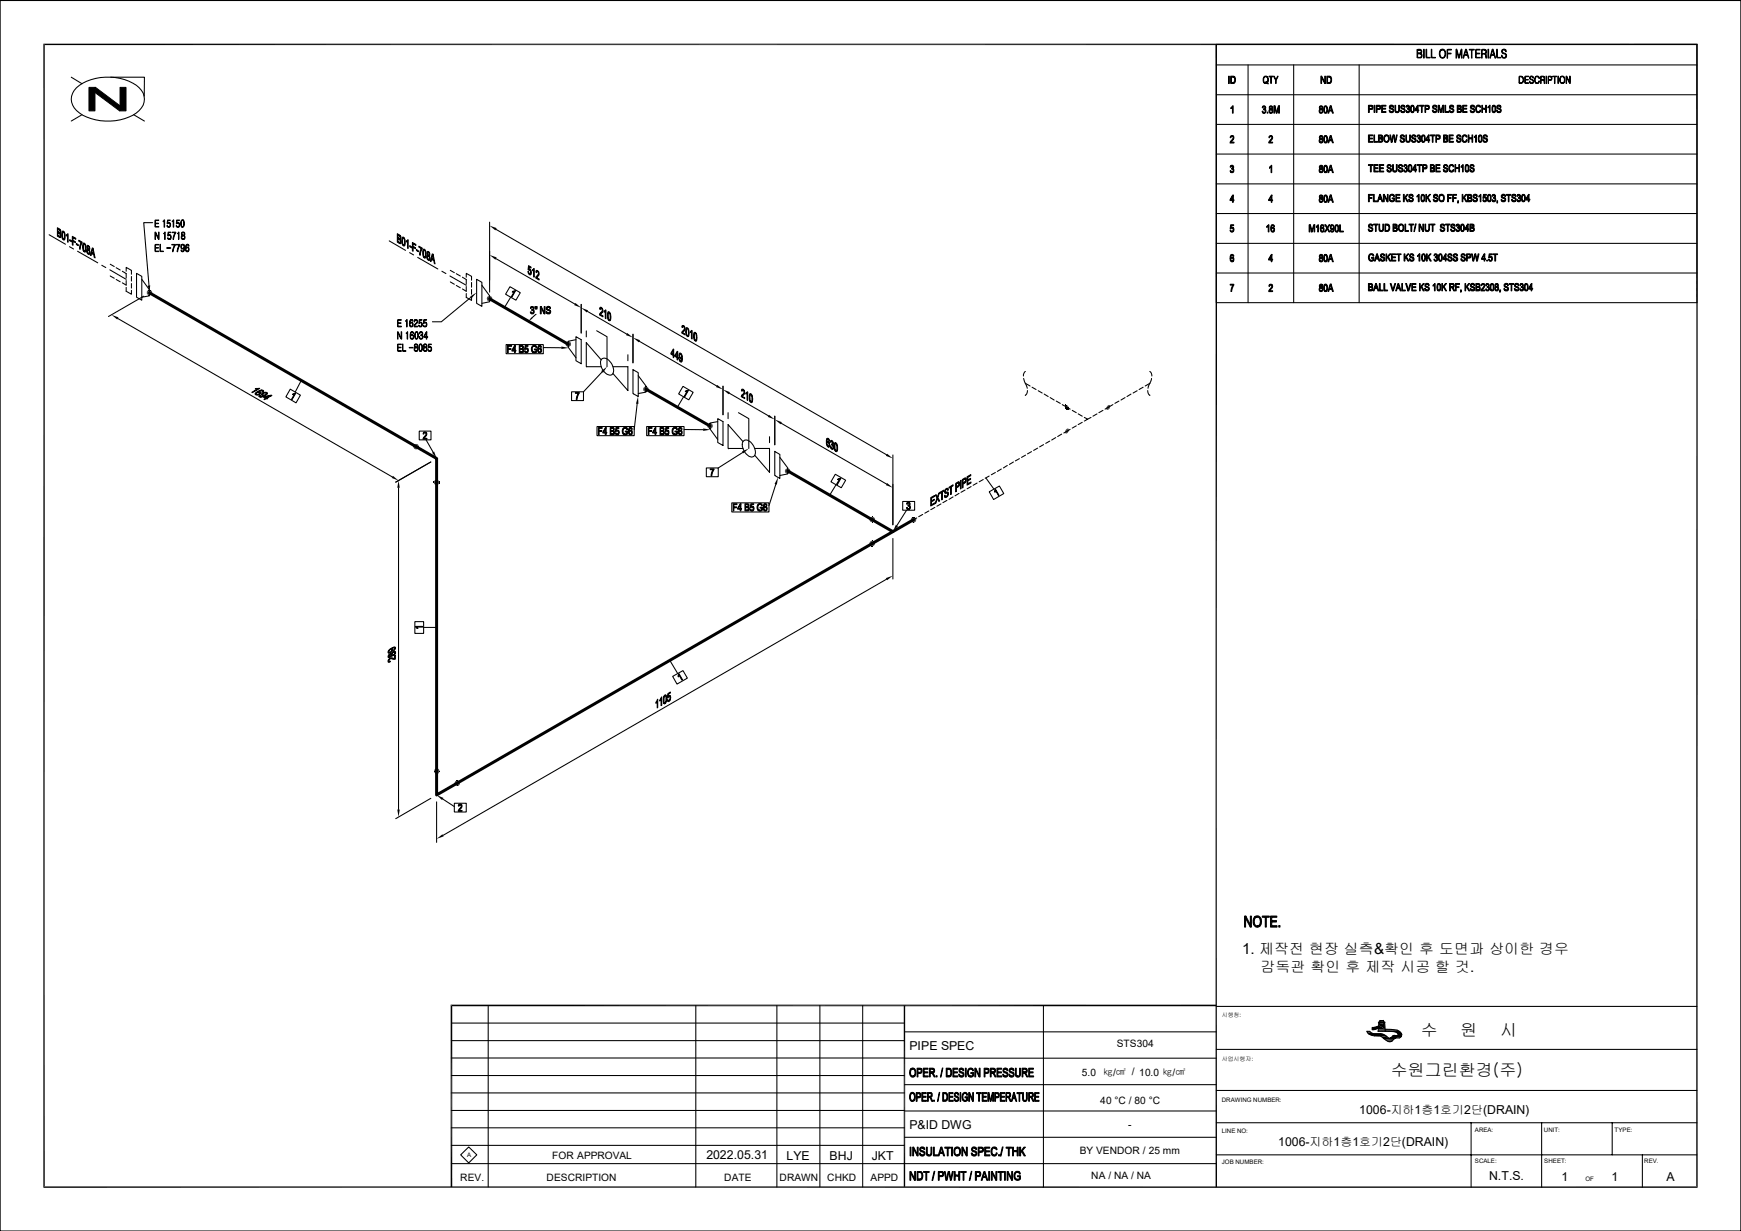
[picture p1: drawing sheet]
<svg xmlns="http://www.w3.org/2000/svg" width="420mm" height="297mm" viewBox="0 0 420 297" stroke-linecap="round" stroke-linejoin="round" font-family="sans-serif">
<defs><g id="words">
<g font-size="4.1">
<text x="342.7" y="250">수</text>
<text x="352.3" y="250">원</text>
<text x="361.9" y="250">시</text>
<text x="335.5" y="259.7">수원그린환경(주)</text>
</g>
<text font-size="3.7" x="299.6" y="230.2">1. 제작전 현장 실측&amp;확인 후 도면과 상이한 경우</text>
<text font-size="3.6" x="304.1" y="234.6">감독관 확인 후 제작 시공 할 것.</text>
<g font-size="3">
<text x="219.4" y="253.3">PIPE SPEC</text>
<text x="327.9" y="268.8">1006-지하1층1호기2단(DRAIN)</text>
<text x="219.4" y="272.3">P&amp;ID DWG</text>
<text x="170.4" y="279.7">2022.05.31</text>
<text x="189.7" y="279.8">LYE</text>
<text x="200.1" y="279.8">BHJ</text>
<text x="210.3" y="279.8">JKT</text>
<text x="308.4" y="276.5">1006-지하1층1호기2단(DRAIN)</text>
<text x="359.2" y="284.8">N.T.S.</text>
<text x="376.7" y="285">1</text>
<text x="388.8" y="285">1</text>
<text x="402" y="285">A</text>
</g>
<g font-size="2.5">
<text x="269.4" y="252.7">STS304</text>
<text x="261" y="259.6">5.0</text>
<text x="265.4" y="266.4">40 °C / 80 °C</text>
<text x="272.2" y="272.1">-</text>
<text x="133.2" y="279.5">FOR APPROVAL</text>
<text x="260.5" y="278.5">BY VENDOR / 25 mm</text>
<text x="111" y="284.9">REV.</text>
<text x="131.9" y="284.9">DESCRIPTION</text>
<text x="174.7" y="284.9">DATE</text>
<text x="188" y="284.9">DRAWN</text>
<text x="199.6" y="284.9">CHKD</text>
<text x="210" y="284.9">APPD</text>
<text x="263.2" y="284.5">NA / NA / NA</text>
</g>
<text font-size="2.4" x="266.1" y="259.7">㎏/㎠ / 10.0 ㎏/㎠</text>
<g font-size="1.5">
<text x="294.7" y="265.8">DRAWING NUMBER:</text>
<text x="294.7" y="273.3">LINE NO:</text>
<text x="355.8" y="273">AREA:</text>
<text x="372.5" y="273">UNIT:</text>
<text x="389.5" y="273">TYPE:</text>
<text x="112.7" y="279.2">A</text>
<text x="294.7" y="280.8">JOB NUMBER:</text>
<text x="355.8" y="280.5">SCALE:</text>
<text x="372.5" y="280.5">SHEET:</text>
<text x="396.6" y="280.7">REV.</text>
<text x="382.5" y="285">OF</text>
</g>
<g font-size="1.4">
<text x="294.7" y="245.5">시행청:</text>
<text x="294.7" y="255.9">사업시행자:</text>
</g>
</g></defs>
<g fill="#000" stroke="#000" stroke-width=".24">
<path d="M296.9 18.4l1 .1-.8 .1v1.3h.8l-.3 .2-.7 .1z" fill-rule="evenodd"/>
<path d="M297.3 18.6l.6 .1 .1 .9-.1 .3h-.8h.5l.3-.4-.1-.7z" fill-rule="evenodd"/>
<path d="M305 18.5l.4-.2 .3 .2h-.6l-.3 .5 .1 .7 .5 .3h-.4l-.3-.5v-.5z" fill-rule="evenodd"/>
<path d="M305.4 19.6l.4 .3 .1 .4-.3-.2-.6-.1h.6z" fill-rule="evenodd"/>
<path d="M305.4 18.5h.3l.2 .3 .1 .5-.2 .6h-.1l.2-.5-.1-.6z" fill-rule="evenodd"/>
<path d="M306.2 18.4h.9l-.4 .1v1.7l-.1-1.7h-.4z" fill-rule="evenodd"/>
<path d="M307.3 18.4h.1l.4 .8-.1 .1z" fill-rule="evenodd"/>
<path d="M308.2 18.4h.1a1.96 1.96 0 0 0-.5 1.7l-.1 .1a2.13 2.13 0 0 1 .5-1.8z" fill-rule="evenodd"/>
<path d="M318.6 18.4h.2v1.8h-.2z" fill-rule="evenodd"/>
<path d="M318.8 18.4l.8 1.4v.4l-.8-1.4z" fill-rule="evenodd"/>
<path d="M319.6 18.4h.1v1.8h-.1z" fill-rule="evenodd"/>
<path d="M320.1 18.4l1 .1-.8 .1v1.3h.8l-.3 .2-.7 .1z" fill-rule="evenodd"/>
<path d="M320.5 18.6l.6-.1 .1 .3v.8l-.1 .3h-.8h.5l.2-.3v-.7l-.2-.3z" fill-rule="evenodd"/>
<path d="M341.8 12l.7 .1h-.5v.7l.9 .2h-.9l.1 .8h-.3z" fill-rule="evenodd"/>
<path d="M341.9 11.9h.7l.3 .2 .1 .4-.2 .4-.8-.1h.5a.39 .39 0 0 0 .3-.4 .39 .39 0 0 0-.3-.3z" fill-rule="evenodd"/>
<path d="M342.6 13h.3l.1 .7-.2 .3h-.8l-.2-.2h1l.1-.5z" fill-rule="evenodd"/>
<path d="M343.5 11.9h.1l-.1 2.2z" fill-rule="evenodd"/>
<path d="M344 11.9h.2v1.9h.8v.2l-1-.1z" fill-rule="evenodd"/>
<path d="M345.3 11.9h.1v1.8l.9 .1-.1 .2-.9-.1z" fill-rule="evenodd"/>
<path d="M347.4 12.1l.6-.1-.5 .2-.2 .8 .3 .7 .2 .2h.6l-.2 .1-.6-.1-.3-.5-.1-.7z" fill-rule="evenodd"/>
<path d="M347.6 12l.6-.1 .5 .5v.7l-.3 .8h-.4l.5-.4v-1.1l-.4-.4z" fill-rule="evenodd"/>
<path d="M349.1 12l1-.1v.2l-.9 .1v.6h.8l.1 .2h-.9v1.1z" fill-rule="evenodd"/>
<path d="M351.2 11.9h.3v.2h-.1l-.1 2z" fill-rule="evenodd"/>
<path d="M351.4 12.1l.6 1.7-.2 .1z" fill-rule="evenodd"/>
<path d="M352.4 12.1h.2l-.6 2-.2-.2z" fill-rule="evenodd"/>
<path d="M352.5 11.9h.2l-.1 2.2z" fill-rule="evenodd"/>
<path d="M353.5 12l.2 .1-.4 1.1 .7 .1h-.7l-.3 .8z" fill-rule="evenodd"/>
<path d="M353.5 11.9l.3 .1 .5 2.1-.3-.8-.7-.1h.6z" fill-rule="evenodd"/>
<path d="M354.4 12l1.2-.1v.2h-.5l-.1 2v-2z" fill-rule="evenodd"/>
<path d="M356 11.9h1v.2h-.9v.7l.9 .1-.9 .1v.8h1v.2l-1.1-.1z" fill-rule="evenodd"/>
<path d="M357.5 11.9h.6l.3 .2h-.9v.8l.9 .1h-.9v1.1z" fill-rule="evenodd"/>
<path d="M358.1 13h.4v1.1l-.1-.8z" fill-rule="evenodd"/>
<path d="M358.1 12.1h.4v.7l-1 .1 .9-.2v-.5z" fill-rule="evenodd"/>
<path d="M359 11.9h.1l-.1 2.2z" fill-rule="evenodd"/>
<path d="M360 12l.1 .1-.3 1.1 .7 .1h-.8l-.2 .8z" fill-rule="evenodd"/>
<path d="M360 11.9h.2l.5 2.2-.2-.8-.7-.1h.6z" fill-rule="evenodd"/>
<path d="M361.1 11.9h.1v1.9h.8v.2l-.9-.2z" fill-rule="evenodd"/>
<path d="M362.2 13.4l.1-.1a.52 .52 0 0 0 .5 .6h.5l-.5 .1a.47 .47 0 0 1-.6-.6z" fill-rule="evenodd"/>
<path d="M362.5 11.9l.7 .1h-.4a.44 .44 0 0 0-.4 .6 .44 .44 0 0 0 .6 .3l.3 .2 .1 .5-.1 .3h-.5h.2a.48 .48 0 0 0 .3-.5 .48 .48 0 0 0-.5-.4l-.5-.4z" fill-rule="evenodd"/>
<path d="M362.8 12h.4l.1 .5z" fill-rule="evenodd"/>
<path d="M366.5 18.4l.7 .1h-.6v1.5h-.2z" fill-rule="evenodd"/>
<path d="M366.9 18.5l.5 .2 .1 .8-.3 .5-.6 .1-.2-.1 .8-.1 .2-.4-.1-.7z" fill-rule="evenodd"/>
<path d="M367.9 18.4h.9l-.8 .1v.7h.7l-.7 .1v.6l.8 .2h-.9z" fill-rule="evenodd"/>
<path d="M369 19.6l.2 .4 .6 .1h-.6z" fill-rule="evenodd"/>
<path d="M369.1 18.5l.3-.2 .4 .2h-.3a.36 .36 0 0 0-.3 .4 .36 .36 0 0 0 .5 .3l.3 .3v.4l-.1 .1h-.4a.42 .42 0 0 0 .3-.5 .42 .42 0 0 0-.5-.3l-.3-.2z" fill-rule="evenodd"/>
<path d="M369.5 18.5h.3l.1 .3z" fill-rule="evenodd"/>
<path d="M370.4 18.5l.4-.2 .4 .2h-.6l-.3 .5 .1 .8 .4 .2h-.3l-.3-.4z" fill-rule="evenodd"/>
<path d="M370.8 18.5h.4l.1 .4-.2-.4z" fill-rule="evenodd"/>
<path d="M370.5 20h.5l.3-.4-.2 .5z" fill-rule="evenodd"/>
<path d="M371.8 18.4l.7 .1h-.7v.7l.7 .1h-.7l-.2 .9z" fill-rule="evenodd"/>
<path d="M372.2 19.3l.4 .1v.8l-.2-.8z" fill-rule="evenodd"/>
<path d="M372.2 18.5h.4v.6l-.8 .1 .7-.1v-.4z" fill-rule="evenodd"/>
<path d="M373 18.4h.1l-.1 1.8z" fill-rule="evenodd"/>
<path d="M373.5 18.4l.8 .1-.8 .1v.6l.8 .1h-.8v.9z" fill-rule="evenodd"/>
<path d="M374 18.5h.3l.1 .2-.1 .5h-.8l.7-.1 .1-.3z" fill-rule="evenodd"/>
<path d="M374.6 18.4h.9l-.4 .1v1.7l-.1-1.7h-.5z" fill-rule="evenodd"/>
<path d="M375.8 18.4l.1 1.8z" fill-rule="evenodd"/>
<path d="M376.5 18.5h.4h-.3l-.2 .5 .1 .8 .6 .3-.4 .1-.4-.4v-.8z" fill-rule="evenodd"/>
<path d="M376.5 18.5l.6-.1 .3 .4 .1 .8-.2 .4h-.4l.4-.3v-.9l-.2-.3z" fill-rule="evenodd"/>
<path d="M377.8 18.4l.2 .1-.1 1.7-.1-.1z" fill-rule="evenodd"/>
<path d="M378 18.5l.7 1.4h-.2l-.6-1.3z" fill-rule="evenodd"/>
<path d="M378.7 18.4h.1v1.8l-.3-.3h.2z" fill-rule="evenodd"/>
<path d="M296.4 18.4h.1v1.8h-.1z" fill-rule="evenodd"/>
<path d="M296.9 26h.4l-.4 .2z" fill-rule="evenodd"/>
<path d="M296.9 40l.4-.1 .3 .2-.1 .5h-.4a.28 .28 0 0 0 .3-.3 .28 .28 0 0 0-.2-.3z" fill-rule="evenodd"/>
<path d="M296.8 32.9l.3-.2 .5 .2h-.5l-.3 .3z" fill-rule="evenodd"/>
<path d="M297.3 25.5h.2v1.8h-.2v-1.3l-.2-.1z" fill-rule="evenodd"/>
<path d="M297.2 32.9h.4l.1 .3-.7 1.1h.7v.2h-1l.8-1.2-.1-.3z" fill-rule="evenodd"/>
<path d="M304.5 25.8l.4-.1-.2 .3h-.2z" fill-rule="evenodd"/>
<path d="M304.5 26.8h.2l.2 .4h-.3z" fill-rule="evenodd"/>
<path d="M304.8 26.3l.5 .1-.5 .1z" fill-rule="evenodd"/>
<path d="M304.6 25.7l.6-.1 .2 .4-.2 .3h-.3l.2-.1v-.4z" fill-rule="evenodd"/>
<path d="M305 20l.6 .1z" fill-rule="evenodd"/>
<path d="M304.9 26.5l.4-.1 .1 .2v.4l-.3 .3-.5-.1 .6-.2v-.3z" fill-rule="evenodd"/>
<path d="M305.7 27.1h.2v.2h-.2z" fill-rule="evenodd"/>
<path d="M306.2 32.9l.5-.2 .2 .2h-.4l-.4 .3z" fill-rule="evenodd"/>
<path d="M306.3 25.7l.4-.2 .2 .2-.5 .2v.3l.5 .1h-.1l.1 .2h-.4l-.2 .1v.4l.3 .2h-.4v-.6a.26 .26 0 0 0 .2-.3 .26 .26 0 0 0-.2-.2z" fill-rule="evenodd"/>
<path d="M306.7 39.9h.1v1.8h-.2v-1.4h-.2z" fill-rule="evenodd"/>
<path d="M306.6 26.5l.4 .1-.1 .7h-.4l-.3-.1h.4a.37 .37 0 0 0 .3-.4 .37 .37 0 0 0-.3-.3z" fill-rule="evenodd"/>
<path d="M306.6 25.7h.3l.1 .2-.1 .4h-.3a.3 .3 0 0 0 .2-.3 .3 .3 0 0 0-.2-.3z" fill-rule="evenodd"/>
<path d="M306.5 32.9h.4l.1 .4-.7 1h.7v.2h-.9l.7-1.3z" fill-rule="evenodd"/>
<path d="M307.3 25.5h.3l-.1 1.8h-.2z" fill-rule="evenodd"/>
<path d="M307.6 25.5l.4 1.5-.1 .3-.4-1.5z" fill-rule="evenodd"/>
<path d="M308.4 25.5h.3l-.6 1.8h-.2z" fill-rule="evenodd"/>
<path d="M308.7 25.5v1.8h-.3v-1.5z" fill-rule="evenodd"/>
<path d="M318.4 25.7l.4-.2 .2 .2-.5 .1v.3l.5 .1v.2l-.5 .1-.1 .4 .3 .2-.4 .1-.1-.6 .3-.3-.2-.3z" fill-rule="evenodd"/>
<path d="M318.4 32.8l.3-.1 .3 .2-.5 .1v.4h.5v.2l-.5 .1a.36 .36 0 0 0-.1 .4 .36 .36 0 0 0 .3 .2l-.4-.1-.1-.4a.43 .43 0 0 0 .1-.7z" fill-rule="evenodd"/>
<path d="M318.4 40l.5-.1 .1 .1h-.3a.28 .28 0 0 0-.2 .3 .28 .28 0 0 0 .2 .3h.3v.2h-.5l-.1 .4 .3 .3h-.4l-.1-.5 .3-.3-.2-.4z" fill-rule="evenodd"/>
<path d="M318.7 26.4l.4 .1 .1 .4-.3 .4h-.3l-.3-.1 .5-.1 .2-.2z" fill-rule="evenodd"/>
<path d="M318.7 25.7h.3l.1 .2-.1 .3h-.3a.28 .28 0 0 0 .2-.2 .28 .28 0 0 0-.2-.3z" fill-rule="evenodd"/>
<path d="M318.7 33.6l.4 .1 .1 .4-.2 .3-.4 .1-.3-.2h.6l.1-.2-.1-.4z" fill-rule="evenodd"/>
<path d="M318.7 32.9h.3v.5h-.3l.2-.1v-.3z" fill-rule="evenodd"/>
<path d="M319.4 25.7h.4l-.3 .5v.7l.3 .2-.3 .1-.2-.4z" fill-rule="evenodd"/>
<path d="M319.4 32.9h.4l-.3 .5v.7l.3 .2h-.4v-.2z" fill-rule="evenodd"/>
<path d="M319.5 25.7l.2-.2 .4 .2 .1 1.2a.42 .42 0 0 1-.3 .4 .42 .42 0 0 1-.4-.1l.5-.1 .1-.5-.1-.7z" fill-rule="evenodd"/>
<path d="M319.6 32.8l.4-.1 .2 .4v1l-.3 .4-.4-.2h.3l.2-.2v-1l-.1-.2h-.5z" fill-rule="evenodd"/>
<path d="M319.5 40l.4-.1 .3 .4 .1 .8-.3 .6-.5-.2h.4l.1-.2v-1l-.1-.3z" fill-rule="evenodd"/>
<path d="M320.9 25.5h.2l-.3 1.1 .5 .2h-.6l-.2 .5h-.2z" fill-rule="evenodd"/>
<path d="M321.1 25.5l.5 1.8h-.2l-.1-.5-.5-.2h.4l-.2-.8z" fill-rule="evenodd"/>
<path d="M320.9 32.7h.2l-.3 1 .5 .3h-.6l-.2 .5h-.2z" fill-rule="evenodd"/>
<path d="M321.1 32.7l.5 1.8h-.2l-.1-.5-.5-.3h.4l-.2-.7z" fill-rule="evenodd"/>
<path d="M320.9 39.9h.2l-.3 1 .5 .2h-.6l-.2 .6h-.2z" fill-rule="evenodd"/>
<path d="M321.1 39.9l.5 1.8h-.2l-.1-.6-.5-.2h.4l-.2-.8z" fill-rule="evenodd"/>
<path d="M296.8 40h.4l-.4 .3z" fill-rule="evenodd"/>
<path d="M296.8 41.2l.1-.1 .3 .4h-.4z" fill-rule="evenodd"/>
<path d="M296.7 55.5h.2l.2 .3 .4 .1-.4 .1z" fill-rule="evenodd"/>
<path d="M297.1 40.6l.5 .2h-.5z" fill-rule="evenodd"/>
<path d="M297 54.9h.5z" fill-rule="evenodd"/>
<path d="M297.3 47.1h.2l-.6 1.1h.8l-.2 .6h-.2v-.4h-.6z" fill-rule="evenodd"/>
<path d="M297.5 47.1v1.1h-.6h.4v-.8z" fill-rule="evenodd"/>
<path d="M297.2 40.8h.4v.5l-.2 .3-.4 .1-.2-.2h.5l.2-.2-.1-.4z" fill-rule="evenodd"/>
<path d="M297.2 55l.4-.1v.2l-.1 .7h-.3l.3-.2-.1-.5z" fill-rule="evenodd"/>
<path d="M296.9 54.2h.7v.2h-.5l-.1 .5h.6l-.8 .3z" fill-rule="evenodd"/>
<path d="M305.6 54.7l.3-.1-.3 .3z" fill-rule="evenodd"/>
<path d="M305.9 54.3l.2-.1v1.8h-.2v-1.4h-.2z" fill-rule="evenodd"/>
<path d="M306.3 40.3h.3l-.3 .3z" fill-rule="evenodd"/>
<path d="M306.7 54.4h.3l-.3 .3v.4h.2l-.1 .7h.5l-.1 .2h-.4l-.2-.4z" fill-rule="evenodd"/>
<path d="M306.7 47.1h.1l-.6 1.1h.8l-.2 .6h-.1v-.4h-.7z" fill-rule="evenodd"/>
<path d="M306.8 47.1v1.1h-.6h.5z" fill-rule="evenodd"/>
<path d="M306.7 55l.3-.2 .3 .2z" fill-rule="evenodd"/>
<path d="M306.7 54.4l.5-.2 .3 .5z" fill-rule="evenodd"/>
<path d="M307 55h.3l.2 .2-.2 .6h-.3l.3-.2v-.3z" fill-rule="evenodd"/>
<path d="M315.8 54.2h.3l-.1 1.8h-.2z" fill-rule="evenodd"/>
<path d="M316.1 54.2l.4 1.4-.1 .4-.4-1.5z" fill-rule="evenodd"/>
<path d="M317.2 54.2v1.8h-.2v-1.5z" fill-rule="evenodd"/>
<path d="M316.9 54.2h.3l-.6 1.8h-.2z" fill-rule="evenodd"/>
<path d="M317.5 54.7l.4-.1-.4 .3z" fill-rule="evenodd"/>
<path d="M317.9 54.2h.2v1.8h-.2v-1.4h-.3z" fill-rule="evenodd"/>
<path d="M318.4 47.2l.4-.2 .2 .2-.5 .1v.4l.5 .1v.2h-.4l-.2 .2 .3 .5h-.4l-.1-.3 .3-.6-.2-.3z" fill-rule="evenodd"/>
<path d="M318.6 54.4h.4l-.3 .3 .1 .4-.1 .4 .2 .3h.4l-.2 .2h-.3l-.2-.3-.1-.7z" fill-rule="evenodd"/>
<path d="M318.7 54.4l.5-.2 .2 .5z" fill-rule="evenodd"/>
<path d="M318.7 40.8h.4v.6l-.2 .3-.6-.2 .6-.1a.36 .36 0 0 0 .1-.4 .36 .36 0 0 0-.3-.2z" fill-rule="evenodd"/>
<path d="M318.7 40h.3l.1 .3-.1 .3h-.3a.28 .28 0 0 0 .2-.3 .28 .28 0 0 0-.2-.3z" fill-rule="evenodd"/>
<path d="M318.7 48h.4l.1 .5-.3 .3-.3 .1-.3-.2 .5-.1 .2-.2-.1-.4z" fill-rule="evenodd"/>
<path d="M318.7 47.2l.4 .1-.1 .5h-.3l.2-.1v-.3z" fill-rule="evenodd"/>
<path d="M318.7 54.9l.4-.1 .2 .2-.6 .1z" fill-rule="evenodd"/>
<path d="M319 55h.3l.1 .2-.1 .6h-.3l.2-.2v-.4z" fill-rule="evenodd"/>
<path d="M319.4 40h.4l-.3 .6v.6l.3 .3h-.3l-.2-.4z" fill-rule="evenodd"/>
<path d="M319.4 47.2h.4l-.3 .5v.7l.3 .3h-.3l-.2-.4z" fill-rule="evenodd"/>
<path d="M319.5 47.2l.4-.2 .2 .2 .1 1.2a.39 .39 0 0 1-.3 .4 .39 .39 0 0 1-.4-.1l.5-.1 .1-.5-.1-.7z" fill-rule="evenodd"/>
<path d="M319.6 54.2h.2l1 1.8h-.2z" fill-rule="evenodd"/>
<path d="M320.1 55.1v.3l-.4 .6h-.2z" fill-rule="evenodd"/>
<path d="M320.6 54.2h.2l-.5 .8-.1-.1z" fill-rule="evenodd"/>
<path d="M321.1 54.4h.3l-.3 .3v.3l.3 .2h-.4z" fill-rule="evenodd"/>
<path d="M320.9 47h.2l-.3 1.1 .5 .2h-.6l-.2 .5h-.2z" fill-rule="evenodd"/>
<path d="M321.1 47l.5 1.8h-.2l-.1-.5-.5-.2h.4l-.2-.8z" fill-rule="evenodd"/>
<path d="M320.9 55.6l.7 .3-.4 .1z" fill-rule="evenodd"/>
<path d="M321.1 54.4l.4-.2 .3 .4-.1 1.2h-.3l.2-.3v-1z" fill-rule="evenodd"/>
<path d="M321.1 55.2h.6l-.2 .2z" fill-rule="evenodd"/>
<path d="M322.2 54.4h.3l-.3 .3v.8l.3 .3h-.3l-.2-.3z" fill-rule="evenodd"/>
<path d="M322.2 54.3h.5l.2 .4v.8l-.3 .5-.4-.2 .5-.1v-1l-.1-.3z" fill-rule="evenodd"/>
<path d="M323.2 54.2h.1v1.6h.8v.2h-.9z" fill-rule="evenodd"/>
<path d="M296.8 61.6h.4l-.3 .2 .2 .4-.2 .5 .2 .3h.5l-.2 .2h-.3l-.3-.3z" fill-rule="evenodd"/>
<path d="M296.9 61.5l.3-.1a.28 .28 0 0 1 .3 .1 .28 .28 0 0 1 0 .3l-.2-.2z" fill-rule="evenodd"/>
<path d="M297 62.1l.1-.1 .5 .1z" fill-rule="evenodd"/>
<path d="M297.2 62.2l.4-.1v.2v.7h-.4l.3-.2v-.4z" fill-rule="evenodd"/>
<path d="M296.8 68.6h.8l-.5 1.7h-.2l.1-.6 .4-.9h-.6z" fill-rule="evenodd"/>
<path d="M306.2 68.7l.5-.1 .2 .1h-.4l-.4 .4z" fill-rule="evenodd"/>
<path d="M306.7 61.4h.1l-.6 1.1h.8l-.2 .7h-.1v-.5h-.7z" fill-rule="evenodd"/>
<path d="M306.8 61.4v1.1h-.6h.5z" fill-rule="evenodd"/>
<path d="M306.5 68.7h.4l.1 .5-.7 .9h.7v.3h-.9l.7-1.3z" fill-rule="evenodd"/>
<path d="M318.4 61.5l.4-.1 .2 .2h-.3a.28 .28 0 0 0-.2 .2 .28 .28 0 0 0 .2 .3h.3v.2l-.5 .1-.1 .3 .3 .3h-.4l-.1-.5 .3-.3-.2-.3z" fill-rule="evenodd"/>
<path d="M318.4 68.7l.4-.2 .2 .2-.5 .1v.4l.5 .1v.2l-.5 .1a.36 .36 0 0 0-.1 .3 .36 .36 0 0 0 .3 .3l-.4-.1v-.5a.26 .26 0 0 0 .2-.2 .26 .26 0 0 0-.2-.3z" fill-rule="evenodd"/>
<path d="M318.7 62.3h.3l.2 .2-.1 .5-.4 .2-.4-.2 .6-.1 .1-.3z" fill-rule="evenodd"/>
<path d="M318.7 61.6h.3l.1 .2-.1 .3h-.2a.3 .3 0 0 0 .1-.3 .3 .3 0 0 0-.2-.2z" fill-rule="evenodd"/>
<path d="M318.7 69.5h.4l.1 .5-.2 .3-.4 .1-.3-.2 .6-.1 .1-.2-.1-.3z" fill-rule="evenodd"/>
<path d="M318.7 68.7l.4 .1-.1 .5h-.3l.2-.1v-.3z" fill-rule="evenodd"/>
<path d="M319.4 61.6h.4l-.3 .5v.7l.3 .2h-.3l-.2-.4z" fill-rule="evenodd"/>
<path d="M319.4 68.7h.4l-.3 .5v.7l.3 .3h-.4v-.2z" fill-rule="evenodd"/>
<path d="M319.5 61.5l.4-.1 .3 .4v1l-.4 .4-.3-.2h.4l.1-.2v-1l-.1-.2z" fill-rule="evenodd"/>
<path d="M319.4 68.7a.59 .59 0 0 1 .8 .1 .59 .59 0 0 1 .1 .7l-.1 .4a.39 .39 0 0 1-.3 .4 .39 .39 0 0 1-.4-.1l.5-.1 .1-.8-.2-.6z" fill-rule="evenodd"/>
<path d="M320.9 61.4h.2l-.3 1 .5 .2h-.6l-.2 .6h-.2z" fill-rule="evenodd"/>
<path d="M321.1 61.4l.5 1.8h-.2l-.1-.6-.5-.2h.4l-.2-.8z" fill-rule="evenodd"/>
<path d="M320.9 68.5h.2l-.3 1.1 .5 .2h-.6l-.2 .5h-.2z" fill-rule="evenodd"/>
<path d="M321.1 68.5l.5 1.8h-.2l-.1-.5-.5-.2h.4l-.2-.8z" fill-rule="evenodd"/>
</g>
<g fill="none" stroke="#000" stroke-width=".25">
<path d="M293.4 10.7h116v62.3h-116zM293.4 15.7h116M301.1 15.7v57.3M312.1 15.7v57.3M327.9 15.7v57.3M293.4 22.9h116zM293.4 30h116zM293.4 37.2h116M36.8 53.7h-2.1l1.2 15.2M293.4 44.4h116zM293.4 51.5h116zM293.4 58.7h116"/>
<path d="M28.4 76.8l66.2 38.3M34.7 71.5l-8.5 4.9M113.6 71.7l-7.1 5.9h-2.2M123.2 71.7l-1.5 2.5M129.4 75.7l-1.1 1M143.9 79.8l2.5 1.4v7.3M293.4 65.9h116zM72.7 91.8l-1.5 2.8M131.1 83.9h4.3M138.9 81.2l1.3 .8v5.8l-1.3-.8zM138.9 82l-1.8 .3v1.5l1.8 2.5M144.9 87.5h.1"/>
<path d="M145 86.8l-3.6-4.1v5.8h3.6M145.1 86.7a1.39 1.39 0 0 1 2.1 .5 2.38 2.38 0 0 1 .4 3.2 2.49 2.49 0 0 1-2.7-2.5v-.7zM145.2 89.7l-4.4 4.8M147.9 88.5h3.6v5.7l-3.6-4.1M152.7 89.2l1.3 .7v5.8l-1.3-.7zM153.7 97.4l-.7 6.2M154 90.6l1.8 2.5v1.5l-1.8 .4M164.9 95.8l-1.5 2.5M178.1 99.6l2.5 1.4v7.2M246.9 91.3l.5 1.2M247.4 92.5l.4 1.2M247.4 89.6l-.4 .4-.1 .7"/>
<path d="M247.4 92.5l1.1 .6M247.4 95.3v.1M247.9 94.2l-.2 .7-.3 .5M249 93.4l.9 .6M250.4 94.3l1 .5M251.9 95.1l1 .6M253.3 95.9l1 .6M254.8 96.8l1 .5M256.2 97.6l1.2 .7M268.5 97.6l-1.1 .7M269.9 96.8l-1 .5M271.4 95.9l-1 .6"/>
<path d="M272.8 95.1l-.9 .6M274.3 94.3l-1 .5M275.8 93.4l-1 .6M276.9 94.2l.1 .7 .4 .5M277.4 92.5l-.5 1.2M277.4 89.6l.3 .4 .2 .7M277.4 92.5l-1.1 .6M277.4 95.3v.1M277.8 91.3l-.4 1.2M102.8 106.1l1.7 3M103.9 111.5l-8.4 4.8M165 103.6l4.6 .1"/>
<path d="M173.1 101l1.3 .7v5.8l-1.3-.7zM173.1 101.7l-1.8 .4v1.4l1.8 2.5M179.1 107.2v.1M179.2 109.2l-5.9 3.7M179.2 106.6l-3.6-4.2v5.8h3.6M179.3 106.5a1.34 1.34 0 0 1 2.1 .5 2.38 2.38 0 0 1 .4 3.2 1.87 1.87 0 0 1-2.3-1.4l-.4-1.1zM182.1 108.2h3.5v5.8l-3.5-4.1M186.9 108.9l1.2 .7v5.8l-1.2-.7zM187.2 116.8l-1.7 5.2M188.1 110.4l1.9 2.5v1.4l-1.9 .4M201.7 117l-1.5 2.5M237.8 115.3l2 2.7"/>
<path d="M218.7 123.1l-2.3 3.7M102.2 151.4h3.1M161.6 159.3l1.9 3.2M106.8 192.8l2.8 1.8"/>
</g>
<g fill="none" stroke="#000" stroke-width=".24">
<path d="M140.2 81.9v.1M140.2 87.7v.1M141.4 82.6v.1M141.6 88.5h.1M151.5 88.4v.1M151.5 94.2h.1M152.7 89.2h.1M152.8 95h.1M174.4 101.7h.1M174.4 107.4v.1M175.6 102.4h.1M175.8 108.2v.1"/>
<path d="M185.6 108.2h.1M185.6 113.9v.1M186.9 108.9h.1M187 114.7v.1"/>
</g>
<path d="M35.6 68.9l.6-.1-.1 1.9zM113.5 71.5l1.5-.9-1.2 1.3zM128.2 76.6l.2 .3-.9 .6zM135.4 83.6l1.8 .3-1.8 .3zM145 89.5l1.4-1-.9 1.5zM153.9 95.7l.1 1.8-.6-.1zM104.2 109.2l.5-.2 .6 1.6zM169.6 103.4l1.8 .3-1.8 .3zM179 108.9l1.6-.7-1.3 1.2zM187.7 115.1l-.3 1.8-.5-.1zM216.1 126.6l.5 .4-1.2 1.3zM105.3 191.8l1.7 .7-.4 .5z" fill="#000"/>
<g fill="#fff">
<path d="M61.3 92.7l4.7 2.8-5.8-.9z"/>
<path d="M60.2 94.6l5.8 .9-1.1 1.8z"/>
</g>
<g fill="#000" stroke="#000" stroke-width=".24">
<path d="M61.6 93.9l.2-.2 .3 .2z" fill-rule="evenodd"/>
<path d="M60.7 94.7l1.4-.8-.2-.2h.8l-1.8 1z" fill-rule="evenodd"/>
<path d="M62.5 95.4h.3l-.1 .1 .3 .3h-.1a.29 .29 0 0 1-.4-.1 .29 .29 0 0 1 0-.3z" fill-rule="evenodd"/>
<path d="M62.3 94.5h.5l.1 .3z" fill-rule="evenodd"/>
<path d="M61.8 95.1l.7-.1 .2-.1v-.2l.2 .1-.6 .4z" fill-rule="evenodd"/>
<path d="M61.6 94.8l1.2-.7 .5 .2h-.6l-.8 .5-.1 .2 .3 .3a.35 .35 0 0 1-.5-.1 .35 .35 0 0 1 0-.4z" fill-rule="evenodd"/>
<path d="M63 94.1h.1a.31 .31 0 0 1 .5 .1 .31 .31 0 0 1-.2 .5l-.2-.1 .2-.2z" fill-rule="evenodd"/>
<path d="M63.1 95.1l.6 .3a.38 .38 0 0 1-.6-.3z" fill-rule="evenodd"/>
<path d="M63.2 95l.6-.3 .4 .1h-.3a.38 .38 0 0 0-.5 .5l-.3-.2z" fill-rule="evenodd"/>
<path d="M62.7 95.6h.6l.9-.5 .1-.2-.3-.2a.36 .36 0 0 1 .5 .2 .36 .36 0 0 1-.4 .4l-.9 .5z" fill-rule="evenodd"/>
<path d="M63.9 95.8l.4 .2 1.3-.6-1.2 .7z" fill-rule="evenodd"/>
<path d="M63.5 95.8l2.1-.4-1.7 .4 .7 .4-.8 .2h-.1l.4-.3z" fill-rule="evenodd"/>
</g>
<path d="M26.9 75.9l1.7 .7-.3 .5zM94.8 114.8l1.3 1.2-1.6-.7z" fill="#000"/>
<path d="M96.1 117.7v77.6M103.9 111.5l-8.4 4.8M103.9 192.6l-8.4 4.9" fill="none" stroke="#000" stroke-width=".25"/>
<g fill="#fff">
<path d="M93.5 155.7l2.1 3.6h-2.1z"/>
<path d="M93.5 155.7h2.1v3.6z"/>
</g>
<g fill="#000" stroke="#000" stroke-width=".24">
<path d="M93.7 159.1l.1 .5 .3-.1-.1 .3a.29 .29 0 0 1-.4-.1 .29 .29 0 0 1 0-.4z" fill-rule="evenodd"/>
<path d="M93.7 158.1l.1 .4h.2l.3-.3 .2-.6v.3a.4 .4 0 0 0 .5 .1 .4 .4 0 0 0 .2-.5l.1 .3-.3 .2a.37 .37 0 0 1-.6 .2l-.1 .2a.35 .35 0 0 1-.6 .3 .35 .35 0 0 1 0-.6z" fill-rule="evenodd"/>
<path d="M93.9 156.7l1.1-.6h.3v.3l-.3-.1-.9 .5-.4 .8-.1-.3z" fill-rule="evenodd"/>
<path d="M93.8 159l.5-.3 .9 .2v-.7l.2-.1-.1 .9-1.1-.1-.4 .5z" fill-rule="evenodd"/>
<path d="M93.8 158l.6-.3-.1 .3a.33 .33 0 0 0-.4 0 .33 .33 0 0 0-.1 .3z" fill-rule="evenodd"/>
<path d="M93.8 157.2a.54 .54 0 0 0 .8-.4v.3l-.4 .4-.4 .1z" fill-rule="evenodd"/>
<path d="M94.7 157.4l.2-.2a.36 .36 0 0 1 .5 .1 .36 .36 0 0 1-.2 .5v-.3a.46 .46 0 0 0-.7 .4z" fill-rule="evenodd"/>
<path d="M94.5 156.5a.31 .31 0 0 1 .3 .3 .31 .31 0 0 1-.2 .3z" fill-rule="evenodd"/>
<path d="M95.3 156.1l.1 .2v.2l-.4 .5z" fill-rule="evenodd"/>
</g>
<path d="M96.1 116l.3 1.7h-.6zM95.8 195.3h.6l-.3 1.8z" fill="#000"/>
<path d="M213.9 139.7l-107 61.8M215.4 129.9v9.8M105.3 193.5v9.7" fill="none" stroke="#000" stroke-width=".25"/>
<g fill="#fff">
<path d="M157.1 169.4l4.8-2.7-3.7 4.6z"/>
<path d="M161.9 166.7l1.1 1.8-4.8 2.8z"/>
</g>
<g fill="#000" stroke="#000" stroke-width=".24">
<path d="M158.2 169.4l.3-.2-.3 .5z" fill-rule="evenodd"/>
<path d="M158.6 168.7l.1 2-.2 .1v-1.6l-.2 .1z" fill-rule="evenodd"/>
<path d="M159.3 168.8l.2-.1-.3 .5z" fill-rule="evenodd"/>
<path d="M159.6 168.2v2l-.1 .1v-1.6l-.2 .1z" fill-rule="evenodd"/>
<path d="M160.1 168.1l.3-.2-.2 .4v1.1l.2 .2-.3 .2z" fill-rule="evenodd"/>
<path d="M160.2 167.9a.34 .34 0 0 1 .5-.2 .34 .34 0 0 1 .1 .5l-.1 1.2-.4 .4h-.2l.5-.5 .1-1.2-.2-.2-.4 .2z" fill-rule="evenodd"/>
<path d="M161 168.9l.1-.1 .3 .2 .3-.1-.2 .2a.31 .31 0 0 1-.3 .2 .31 .31 0 0 1-.2-.4z" fill-rule="evenodd"/>
<path d="M161.2 167.9l.4-.1-.4 .3z" fill-rule="evenodd"/>
<path d="M161.4 168.1l.3-.2 .1 .3-.1 .7-.3 .1 .2-.4-.1-.5z" fill-rule="evenodd"/>
<path d="M161.1 167.3l.6-.3v.2l-.5 .3v.6l.5-.2-.7 .5z" fill-rule="evenodd"/>
</g>
<path d="M213.7 139.5l1.7-.6-1.4 1.1zM105.3 202.4l1.4-1.1 .3 .5z" fill="#000"/>
<path d="M118.1 60.7v6.9M119.6 62.4l19.1 11M140.2 73.4v6.9" fill="none" stroke="#000" stroke-width=".25"/>
<g fill="#fff">
<path d="M128.1 64.2l3.1 1.8-4.1 .1z"/>
<path d="M127.1 66.1l4.1-.1-1 1.9z"/>
</g>
<g fill="#000" stroke="#000" stroke-width=".24">
<path d="M127.3 65.5l.7 .8-.4-.1z" fill-rule="evenodd"/>
<path d="M127.6 64.9h.2l.2 .3z" fill-rule="evenodd"/>
<path d="M127.8 65.1l.3 .2v1l-.3-.2 .2-.2z" fill-rule="evenodd"/>
<path d="M127.5 64.1l.6 .3v.3l-.5-.3v.5l.5 .3-.7-.1z" fill-rule="evenodd"/>
<path d="M128.4 65.1l.3 .1-.3 .1z" fill-rule="evenodd"/>
<path d="M128.8 64.8l.1 2.1-.2-1.7-.2-.1z" fill-rule="evenodd"/>
<path d="M129.4 65.3h.3l.3 .4-.5-.2-.1 .3z" fill-rule="evenodd"/>
<path d="M129.7 65.5l.3 .2v.6l-.5 .7 .5 .3v.3l-.8-.5 .1-.3 .6-.6z" fill-rule="evenodd"/>
</g>
<path d="M118.1 61.5l1.7 .6-.3 .6zM138.8 73.1l1.4 1.2-1.7-.7z" fill="#000"/>
<path d="M140.2 73.4v6.9M141.7 75.1l9.5 5.5M152.7 80.6v6.9" fill="none" stroke="#000" stroke-width=".25"/>
<g fill="#fff">
<path d="M145.5 74.2l3 1.8h-4.1z"/>
<path d="M144.4 76h4.1l-1.1 1.9z"/>
</g>
<g fill="#000" stroke="#000" stroke-width=".24">
<path d="M144.8 74.2h.3l.3 .3-.5-.1-.1 .3-.1-.2z" fill-rule="evenodd"/>
<path d="M145 74.4l.4 .1 .1 .5-.2 .4-.5 .5 .7 .3v.3l-.9-.5 .1-.4 .6-.6z" fill-rule="evenodd"/>
<path d="M145.7 75.1l.3 .1-.3 .1z" fill-rule="evenodd"/>
<path d="M146 74.8h.2v2.1l-.2-.1v-1.6l-.2-.1z" fill-rule="evenodd"/>
<path d="M146.6 75.4l.3 .1-.2 .1v1.2l.2 .4-.3-.2v-.5z" fill-rule="evenodd"/>
<path d="M146.7 75.3l.5 .2 .1 1.4a.34 .34 0 0 1-.2 .5 .34 .34 0 0 1-.4-.4l.4 .2 .1-.3v-1.1z" fill-rule="evenodd"/>
</g>
<path d="M140.2 74.3l1.7 .6-.3 .5zM151.3 80.3l1.4 1.1-1.7-.5z" fill="#000"/>
<path d="M141.4 79.8v1.5M151.5 85.6v1.4M152.7 80.6v6.9M154.2 82.3l18.7 10.8M174.4 93.2v6.9" fill="none" stroke="#000" stroke-width=".25"/>
<g fill="#fff">
<path d="M162.7 84.2l3.1 1.7-4.2 .1z"/>
<path d="M161.6 86l4.2-.1-1.1 1.9z"/>
</g>
<g fill="#000" stroke="#000" stroke-width=".24">
<path d="M162.5 84.3v1.3l-.5-.3 .4 .2z" fill-rule="evenodd"/>
<path d="M162.4 84.2l-.4 1.1 .7 .4-.2 .6-.1-.5-.6-.4z" fill-rule="evenodd"/>
<path d="M163.5 84.8v1.3l-.6-.2 .4 .2v-1z" fill-rule="evenodd"/>
<path d="M163.4 84.8h.1l-.6 1.1 .8 .3-.2 .7-.2-.1v-.5l-.5-.3z" fill-rule="evenodd"/>
<path d="M163.9 85.3l.3 .1a.55 .55 0 0 0 0 1l-.3-.2z" fill-rule="evenodd"/>
<path d="M163.8 86.6l.6 .7-.4-.2z" fill-rule="evenodd"/>
<path d="M163.9 85.3l.3-.1 .3 .6v1.5l-.3-.2 .3-.3-.1-1z" fill-rule="evenodd"/>
<path d="M163.9 86.2l.6 .3a.32 .32 0 0 1-.4 .1 .32 .32 0 0 1-.2-.4z" fill-rule="evenodd"/>
</g>
<path d="M152.7 81.4l1.7 .7-.3 .5zM173 92.9l1.4 1.1-1.7-.6z" fill="#000"/>
<path d="M174.4 93.2v6.9M175.9 94.9l9.5 5.4M186.9 100.4v6.9" fill="none" stroke="#000" stroke-width=".25"/>
<g fill="#fff">
<path d="M179.7 93.9l3.1 1.8-4.2 .1z"/>
<path d="M178.6 95.8l4.2-.1-1.1 1.9z"/>
</g>
<g fill="#000" stroke="#000" stroke-width=".24">
<path d="M178.9 93.9h.3l.4 .4-.5-.2-.1 .3-.1-.1z" fill-rule="evenodd"/>
<path d="M179.2 94.1l.4 .3v.6l-.6 .6 .7 .4v.2l-.9-.5 .7-1z" fill-rule="evenodd"/>
<path d="M179.9 94.8l.3 .2-.3 .1z" fill-rule="evenodd"/>
<path d="M180 94.8l.4-.2v2l-.2-.1v-1.5z" fill-rule="evenodd"/>
<path d="M180.8 95.1l.3 .1-.1 .1-.1 .5 .2 1.1-.2-.1-.1-.4z" fill-rule="evenodd"/>
<path d="M180.9 95l.5 .4 .1 1.3a.34 .34 0 0 1-.2 .5 .34 .34 0 0 1-.4-.4l.4 .1 .1-.3v-1.1z" fill-rule="evenodd"/>
</g>
<path d="M174.4 94l1.7 .6-.3 .5zM185.5 100.1l1.4 1.1-1.7-.6z" fill="#000"/>
<path d="M175.6 99.6v1.4M185.6 105.4v1.4M186.9 100.4v6.9M188.4 102.1l25.5 14.7M215.4 116.8v9.8" fill="none" stroke="#000" stroke-width=".25"/>
<g fill="#fff">
<path d="M200.2 105.7l3 1.8-4.1 .1z"/>
<path d="M199.1 107.6l4.1-.1-1.1 1.9z"/>
</g>
<g fill="#000" stroke="#000" stroke-width=".24">
<path d="M199.4 105.9l.4 .1-.3 .2v.4l.1 .1-.1 .5 .4 .7-.2-.1-.3-.5z" fill-rule="evenodd"/>
<path d="M199.5 106.6a.36 .36 0 0 1 .4-.1 .36 .36 0 0 1 .2 .3z" fill-rule="evenodd"/>
<path d="M199.6 105.7l.3 .2 .2 .6z" fill-rule="evenodd"/>
<path d="M199.8 106.7l.3 .1 .1 .4-.2 .6-.2-.1 .2-.1v-.5z" fill-rule="evenodd"/>
<path d="M200.4 106.4l.3 .1-.3 .3z" fill-rule="evenodd"/>
<path d="M200.3 107.6l.4 .6-.3-.2z" fill-rule="evenodd"/>
<path d="M200.6 107.1l.4 .4-.4-.2z" fill-rule="evenodd"/>
<path d="M200.4 106.3h.3l.3 .5v.5l-.3-.2a.34 .34 0 0 0 .2-.3 .34 .34 0 0 0-.2-.3z" fill-rule="evenodd"/>
<path d="M200.7 107.4l.4 .4a.39 .39 0 0 1-.2 .6 .39 .39 0 0 1-.5-.4l.3 .2a.44 .44 0 0 0 .3-.4 .44 .44 0 0 0-.3-.4z" fill-rule="evenodd"/>
<path d="M201.4 106.9l.2 .2-.2 .1v1.1l.2 .5-.3-.3v-.4z" fill-rule="evenodd"/>
<path d="M201.4 106.8l.5 .3 .1 1.4a.33 .33 0 0 1-.3 .5 .33 .33 0 0 1-.3-.4l.4 .2 .1-.3-.1-1.2z" fill-rule="evenodd"/>
</g>
<path d="M186.9 101.2l1.7 .7-.3 .5zM214 116.5l1.4 1.2-1.7-.6z" fill="#000"/>
<path d="M118.1 53.6v16.9M119.6 55.3l94.3 54.4M215.4 109.8v16.8" fill="none" stroke="#000" stroke-width=".25"/>
<g fill="#fff">
<path d="M165.3 78.6l4 2.3-5.1-.5z"/>
<path d="M164.2 80.4l5.1 .5-1.1 1.9z"/>
</g>
<g fill="#000" stroke="#000" stroke-width=".24">
<path d="M37.4 56l.2 .1-.1 1.7-.1-.1z" fill-rule="evenodd"/>
<path d="M37.6 56.1l.7 1.4-.2 .1-.6-1.3z" fill-rule="evenodd"/>
<path d="M37.5 53.1h.8l-.8 .1v.6h.7v.2h-.7v.7l.8 .1-.9-.1z" fill-rule="evenodd"/>
<path d="M37.5 59h.8l-.8 .1v.6l.7 .1-.7 .1v.6l.8 .1v.1l-.9-.1z" fill-rule="evenodd"/>
<path d="M38.3 56l.1 1.8-.3-.2 .2-.1z" fill-rule="evenodd"/>
<path d="M38.6 58.9l.1 1.6 .7 .1v.1l-.8-.1z" fill-rule="evenodd"/>
<path d="M39.3 53.3l.4-.2v1.7l-.1-1.3z" fill-rule="evenodd"/>
<path d="M39.8 56v1.8l-.1-1.4-.2-.1z" fill-rule="evenodd"/>
<path d="M40.3 54.4l.2 .3h.5l-.5 .1z" fill-rule="evenodd"/>
<path d="M40.4 57.4l.3 .3h.4l-.4 .1z" fill-rule="evenodd"/>
<path d="M40.4 53.8l.4-.2 .3 .2-.1 .9h-.3l.3-.3-.1-.5z" fill-rule="evenodd"/>
<path d="M40.6 56.7l.3-.1 .3 .3-.1 .8h-.2l.2-.3v-.5z" fill-rule="evenodd"/>
<path d="M40.4 53.1l.7 .1h-.6l-.1 .6h.3l-.4 .2z" fill-rule="evenodd"/>
<path d="M40.2 59.8l1 .1h-1z" fill-rule="evenodd"/>
<path d="M40.6 56l.6 .1h-.5l-.1 .6h.3l-.4 .2z" fill-rule="evenodd"/>
<path d="M41.8 53l.1 1.8-.1-1.3-.3-.1z" fill-rule="evenodd"/>
<path d="M41.4 59h.9l-.6 1.7h-.1l.1-.5 .5-1.1h-.8z" fill-rule="evenodd"/>
<path d="M41.5 56h.9l-.6 1.8v-.7l.4-1z" fill-rule="evenodd"/>
<path d="M42.5 54.4l.3 .3h.4l-.5 .1z" fill-rule="evenodd"/>
<path d="M42.7 53.7h.1a.56 .56 0 0 1 .6 .3 .56 .56 0 0 1-.2 .7h-.3l.2-.1 .1-.5z" fill-rule="evenodd"/>
<path d="M43.1 56v1.8v-1.4h-.3z" fill-rule="evenodd"/>
<path d="M42.6 53.1h.7l-.6 .1v.6h.2l-.3 .2z" fill-rule="evenodd"/>
<path d="M42.5 59l.9 .1-.4 .8-.2 .8h-.1l.1-.5 .5-1.1h-.8z" fill-rule="evenodd"/>
<path d="M43.8 57l.4-.1a.41 .41 0 0 0-.3 .4 .41 .41 0 0 0 .3 .4h.2l-.4 .1-.2-.2z" fill-rule="evenodd"/>
<path d="M43.8 56.2l.4-.1-.3 .2v.3l.3 .1h-.4z" fill-rule="evenodd"/>
<path d="M43.8 53.1h.5l-.5 .3-.1 .9 .3 .4h-.2l-.2-.4z" fill-rule="evenodd"/>
<path d="M43.8 59.1l.1-.2 .5 .2h-.4l-.3 .4 .2 .4h.4l-.1 .2-.4-.1-.2-.2z" fill-rule="evenodd"/>
<path d="M43.9 56.1l.2-.1a.44 .44 0 0 1 .5 .3 .44 .44 0 0 1-.2 .5l.2 .3-.1 .6h-.3l.3-.3v-.4l-.6-.1 .3-.2a.32 .32 0 0 0 .3-.3 .32 .32 0 0 0-.3-.3z" fill-rule="evenodd"/>
<path d="M44 53.2l.3-.1 .1 .2 .1 1-.3 .5h-.3l.3-.2 .2-.6-.1-.6z" fill-rule="evenodd"/>
<path d="M44.1 59.9h.3z" fill-rule="evenodd"/>
<path d="M44.1 59.1l.4 .1v1l-.2 .5h-.4l-.1-.1 .5-.1 .1-.6h-.1l.1-.6z" fill-rule="evenodd"/>
<path d="M44.9 59.8l.3-.1z" fill-rule="evenodd"/>
<path d="M44.9 59.1h.3l-.3 .3v1l.2 .2h.4l-.2 .1h-.3l-.3-.4z" fill-rule="evenodd"/>
<path d="M44.9 59.7l.4-.1 .3 .2-.1 .8h-.3l.3-.2v-.5z" fill-rule="evenodd"/>
<path d="M45 59l.3-.1 .3 .5z" fill-rule="evenodd"/>
<path d="M43.6 60.3l.4 .3h-.2z" fill-rule="evenodd"/>
<path d="M95.9 77.2l.9-.1-.8 .2v.6h.8l-.8 .1v.7h.8v.2l-.9-.1z" fill-rule="evenodd"/>
<path d="M98.1 77.1h.1l-.1 1.8v-1.4h-.3z" fill-rule="evenodd"/>
<path d="M98.9 77.9h.3z" fill-rule="evenodd"/>
<path d="M99 77.2h.3l-.4 .4v.8l.5 .5-.4-.1-.2-.3z" fill-rule="evenodd"/>
<path d="M99 77.9l.3-.2 .3 .3 .1 .5-.2 .3-.3-.1 .3-.2v-.5z" fill-rule="evenodd"/>
<path d="M99.1 77.1h.4l.1 .4-.2-.3z" fill-rule="evenodd"/>
<path d="M100 77.2h.3l-.4 .5z" fill-rule="evenodd"/>
<path d="M100 77.2l.5-.1 .2 .2-.1 .6-.6 .6v.2h.7v.2h-.8l.1-.5 .6-.8-.1-.4z" fill-rule="evenodd"/>
<path d="M101 78.5l.3 .2h.4l-.5 .2z" fill-rule="evenodd"/>
<path d="M101.2 77.8h.5l.2 .3-.2 .6h-.3l.3-.2v-.5z" fill-rule="evenodd"/>
<path d="M101.1 77.1l.7 .1-.5 .1-.1 .6h.2l-.3 .2z" fill-rule="evenodd"/>
<path d="M102.1 78.5l.3 .2h.4l-.5 .2z" fill-rule="evenodd"/>
<path d="M102.3 77.8l.4-.1 .2 .2v.8h-.4l.3-.2v-.5z" fill-rule="evenodd"/>
<path d="M102.2 77.1l.7 .1-.5 .1-.1 .6h.2l-.3 .2z" fill-rule="evenodd"/>
<path d="M123.7 70.3l.3 .1-.4 .1z" fill-rule="evenodd"/>
<path d="M123.8 70.3l.6-.2-.9 1.6-.2-.1 .7-1.2z" fill-rule="evenodd"/>
<path d="M164.6 78.6h.3l.3 .4-.5-.3-.1 .3-.1-.1z" fill-rule="evenodd"/>
<path d="M164.9 78.8l.3 .2 .1 .5-.6 .8 .6 .3v.2l-.8-.5 .1-.4 .5-.5z" fill-rule="evenodd"/>
<path d="M165.5 79.2l.3 .1h-.1l-.1 .5v.8l.2 .4-.2-.1-.2-.5z" fill-rule="evenodd"/>
<path d="M165.6 79.1l.5 .4 .1 1.3a.34 .34 0 0 1-.3 .4 .34 .34 0 0 1-.3-.3l.3 .1 .2-.3-.1-1.1z" fill-rule="evenodd"/>
<path d="M166.5 80l.3 .1-.3 .2z" fill-rule="evenodd"/>
<path d="M166.6 80l.4-.2v2l-.2-.1v-1.6z" fill-rule="evenodd"/>
<path d="M70.7 95l.3 .2h-.4z" fill-rule="evenodd"/>
<path d="M70.8 95l.5-.1-.9 1.5h-.1l.7-1.2z" fill-rule="evenodd"/>
<path d="M95.9 80.1l.2 .1-.1 1.6z" fill-rule="evenodd"/>
<path d="M96.1 80.2l.7 1.4h-.2l-.6-1.3z" fill-rule="evenodd"/>
<path d="M96 83l.8 .1-.8 .1v.6l.8 .1h-.8v.7h.8v.2h-.8l-.1-.2z" fill-rule="evenodd"/>
<path d="M96.8 80.1h.1v1.7l-.3-.2h.2z" fill-rule="evenodd"/>
<path d="M97.1 83l.1 1.5 .7 .1v.2l-.8-.1z" fill-rule="evenodd"/>
<path d="M98.3 80.1v1.7l-.1-1.4h-.2z" fill-rule="evenodd"/>
<path d="M99.1 80.8h.3z" fill-rule="evenodd"/>
<path d="M99.1 80.1l.3 .1-.3 .3v.9l.1 .3h.5l-.2 .1h-.4l-.2-.4z" fill-rule="evenodd"/>
<path d="M99.1 80.8l.4-.1 .2 .2 .1 .5-.1 .3h-.3l.3-.2v-.5z" fill-rule="evenodd"/>
<path d="M99.1 80.1h.6l.1 .4-.3-.3z" fill-rule="evenodd"/>
<path d="M98.7 83.9h1z" fill-rule="evenodd"/>
<path d="M100 83.9h.4h-.3l-.1 .5 .6 .4-.6-.1z" fill-rule="evenodd"/>
<path d="M100 83.2l.4-.1-.2 .1a.29 .29 0 0 0-.1 .4 .29 .29 0 0 0 .3 .1h-.4z" fill-rule="evenodd"/>
<path d="M100.1 83.1h.5l.2 .4a.33 .33 0 0 0-.2 .3 .33 .33 0 0 0 .2 .3l-.1 .5-.3 .1 .3-.3-.1-.5h-.5l.3-.2a.32 .32 0 0 0 .3-.3 .32 .32 0 0 0-.3-.3z" fill-rule="evenodd"/>
<path d="M100.2 80.1l.3-.1 .2 .1-.3 .1-.2 .4v.8l.3 .3h-.3l-.2-.5z" fill-rule="evenodd"/>
<path d="M100.5 80.2l.2-.1 .2 .4-.1 1a.3 .3 0 0 1-.2 .3 .3 .3 0 0 1-.4-.1h.4l.2-.5v-.7z" fill-rule="evenodd"/>
<path d="M101.2 81.2l.2 .5h.2h-.3z" fill-rule="evenodd"/>
<path d="M101.3 80.2h.3l-.4 .4z" fill-rule="evenodd"/>
<path d="M101.2 83.1l.2-.1 .3 .1h-.4l-.1 .4v.8l.3 .4h-.3l-.2-.5z" fill-rule="evenodd"/>
<path d="M101.3 80.1h.5l.2 .5a.4 .4 0 0 0 0 .6l-.2 .6-.5-.1h.4l.2-.3-.1-.4-.3-.1v-.1a.32 .32 0 0 0 .4-.3 .32 .32 0 0 0-.3-.3z" fill-rule="evenodd"/>
<path d="M101.5 83.1h.2l.2 .4v.9l-.3 .4-.4-.1 .4-.1 .2-.3-.1-.9z" fill-rule="evenodd"/>
<path d="M102.2 83.9h.4l-.3 .1-.1 .4 .6 .4-.5-.1-.2-.4z" fill-rule="evenodd"/>
<path d="M102.2 83.1h.3a.32 .32 0 0 0-.2 .3 .32 .32 0 0 0 .3 .3h-.4z" fill-rule="evenodd"/>
<path d="M102.3 83.1l.5-.1 .2 .5a.36 .36 0 0 0 0 .7l-.1 .5h-.3l.2-.1 .1-.5-.6-.4h.5l.1-.4z" fill-rule="evenodd"/>
<path d="M102.8 80.1h.2l-.6 1.1h.8l-.2 .2v.4l-.2-.4h-.6z" fill-rule="evenodd"/>
<path d="M103 80.1v1.1h-.6h.4z" fill-rule="evenodd"/>
<path d="M103.3 84.4l.2 .2 .5 .1-.5 .1z" fill-rule="evenodd"/>
<path d="M103.4 83.7l.4-.1 .3 .2v.5l-.1 .4h-.3l.3-.4-.1-.4z" fill-rule="evenodd"/>
<path d="M103.4 83l.7 .1h-.6l-.1 .6h.3l-.4 .2z" fill-rule="evenodd"/>
<path d="M122.4 83.4h1v.2h-.8v.5h.7v.2h-.7v.8h-.2z" fill-rule="evenodd"/>
<path d="M124.2 83.4h.1l-.6 1.1h.8l-.2 .6h-.2v-.4h-.6z" fill-rule="evenodd"/>
<path d="M124.3 83.4v1.1h-.6h.4z" fill-rule="evenodd"/>
<path d="M125.3 83.4h.7l.2 .1-.8 .1v.5h.8v.2h-.8v.6h.8v.1l-.9 .1z" fill-rule="evenodd"/>
<path d="M125.7 83.6h.5l.1 .1-.1 .4h-.8h.4a.26 .26 0 0 0 .3-.3 .26 .26 0 0 0-.4-.2z" fill-rule="evenodd"/>
<path d="M125.8 84.3l.5 .1-.1 .5h-.8h.4a.32 .32 0 0 0 .4-.3 .32 .32 0 0 0-.4-.3z" fill-rule="evenodd"/>
<path d="M126.5 84.7l.2-.1 .2 .4h.4l-.5 .1z" fill-rule="evenodd"/>
<path d="M126.8 84l.5 .1z" fill-rule="evenodd"/>
<path d="M127 84.2h.4l-.1 .8h-.3l.3-.2a.38 .38 0 0 0-.3-.6z" fill-rule="evenodd"/>
<path d="M126.7 83.4h.7v.2h-.6l-.1 .5h.6l-.8 .2z" fill-rule="evenodd"/>
<path d="M128.4 83.5l.4-.2 .5 .2h-.6l-.3 .4 .1 .9 .4 .1-.5 .1-.2-.4v-.6z" fill-rule="evenodd"/>
<path d="M128.9 83.5h.4l.2 .4z" fill-rule="evenodd"/>
<path d="M128.9 84.2h.6v.7l-.4 .2h-.4l-.3-.1 .9-.2v-.4h-.4z" fill-rule="evenodd"/>
<path d="M129.8 83.6h.3a.36 .36 0 0 0-.1 .6 .48 .48 0 0 0 .2 .8h.3l-.5 .1-.2-.3z" fill-rule="evenodd"/>
<path d="M129.9 84.1l.1-.1 .5 .1z" fill-rule="evenodd"/>
<path d="M129.9 83.4h.5l.2 .4z" fill-rule="evenodd"/>
<path d="M130.2 84.2l.3-.1 .1 .2-.1 .7h-.3l.3-.4z" fill-rule="evenodd"/>
<path d="M165.4 94.3l.3 .1-.3 .1z" fill-rule="evenodd"/>
<path d="M165.5 94.3l.6-.1-.9 1.6-.1-.2 .6-1.2z" fill-rule="evenodd"/>
<path d="M167.4 80.3l.3 .1-.2 .5v.8l.2 .4-.2-.1-.2-.5z" fill-rule="evenodd"/>
<path d="M167.5 80.2l.5 .4 .1 1.3a.34 .34 0 0 1-.3 .4 .34 .34 0 0 1-.3-.3l.4 .1 .1-.4-.1-1z" fill-rule="evenodd"/>
<path d="M144.4 103.2h.9v.1h-.8v.6h.7v.2h-.7v.8h-.1z" fill-rule="evenodd"/>
<path d="M146 103.2h.2l-.6 1.1h.8l-.2 .6h-.2v-.4h-.6z" fill-rule="evenodd"/>
<path d="M146.2 103.2v1.1h-.6h.4v-.8z" fill-rule="evenodd"/>
<path d="M147.2 103.2h.7l.2 .1h-.7v.6h.6l.2 .2h-.8v.6h.8l-.2 .2h-.8z" fill-rule="evenodd"/>
<path d="M147.7 103.3l.5 .2-.2 .4h-.6h.3a.28 .28 0 0 0 .3-.3 .28 .28 0 0 0-.3-.3z" fill-rule="evenodd"/>
<path d="M147.7 104.1h.5l.1 .2-.1 .4h-.8h.3a.3 .3 0 0 0 .3-.3 .3 .3 0 0 0-.3-.3z" fill-rule="evenodd"/>
<path d="M148.4 104.4h.2l.2 .4h.4l-.4 .1z" fill-rule="evenodd"/>
<path d="M148.7 103.8l.5 .1z" fill-rule="evenodd"/>
<path d="M148.9 103.9h.3l.2 .2-.2 .7h-.3l.3-.3-.1-.4z" fill-rule="evenodd"/>
<path d="M148.6 103.2h.7v.2h-.5l-.1 .4 .5 .1-.7 .2z" fill-rule="evenodd"/>
<path d="M150.5 103.2l.5-.1 .3 .2h-.7l-.3 .4 .1 .8 .4 .2h-.5l-.1-.2v-.9z" fill-rule="evenodd"/>
<path d="M150.8 103.3h.5l.1 .3-.2 .1z" fill-rule="evenodd"/>
<path d="M150.8 104h.6v.6l-.7 .3-.3-.2 .8-.1v-.4h-.4z" fill-rule="evenodd"/>
<path d="M151.7 103.4l.4-.1-.2 .1-.1 .6h.1l-.1 .6 .6 .2-.2 .1h-.4l-.2-.4z" fill-rule="evenodd"/>
<path d="M151.8 103.3l.5-.1 .2 .4z" fill-rule="evenodd"/>
<path d="M151.8 103.9l.4-.1 .2 .1-.6 .1z" fill-rule="evenodd"/>
<path d="M152.1 104h.4l-.1 .8h-.3l.3-.3v-.4z" fill-rule="evenodd"/>
<path d="M156.4 103.2h.9v.1h-.8v.6h.7v.2h-.7v.8h-.1z" fill-rule="evenodd"/>
<path d="M158.2 103.2v1.1h-.6h.4z" fill-rule="evenodd"/>
<path d="M158.1 103.2h.1l-.6 1.1h.8v.2h-.2v.4h-.2v-.4h-.6z" fill-rule="evenodd"/>
<path d="M159.2 103.2h.7l.2 .1h-.7v.6h.7l.1 .2h-.8v.6h.8l-.2 .2h-.8z" fill-rule="evenodd"/>
<path d="M159.7 103.3l.5 .2-.1 .4h-.7h.3a.28 .28 0 0 0 .3-.3 .28 .28 0 0 0-.3-.3z" fill-rule="evenodd"/>
<path d="M159.7 104.1h.5l.1 .2-.1 .4h-.8h.3a.3 .3 0 0 0 .4-.3 .3 .3 0 0 0-.4-.3z" fill-rule="evenodd"/>
<path d="M160.4 104.4h.3l.2 .4h.3l-.4 .1z" fill-rule="evenodd"/>
<path d="M160.7 103.8l.5 .1z" fill-rule="evenodd"/>
<path d="M160.9 103.9l.4 .1-.1 .8h-.3l.3-.3v-.4z" fill-rule="evenodd"/>
<path d="M160.6 103.2h.7v.2h-.5l-.1 .4 .5 .1-.7 .2z" fill-rule="evenodd"/>
<path d="M162.4 103.3l.6-.2 .3 .2h-.7l-.3 .4 .1 .8 .5 .2h-.6l-.2-.3v-.6z" fill-rule="evenodd"/>
<path d="M162.8 103.3h.5l.1 .3-.2 .1-.1-.3z" fill-rule="evenodd"/>
<path d="M162.8 104h.6v.6l-.4 .3-.6-.1 .8-.2v-.4h-.4z" fill-rule="evenodd"/>
<path d="M163.8 103.3h.3l-.2 .1-.1 .6h.2l-.1 .6 .5 .2-.1 .1h-.4l-.2-.4z" fill-rule="evenodd"/>
<path d="M163.9 103.8h.3l.2 .1-.6 .1z" fill-rule="evenodd"/>
<path d="M163.8 103.3l.5-.1 .2 .4z" fill-rule="evenodd"/>
<path d="M164.1 104h.4l-.1 .8h-.3l.3-.3v-.3z" fill-rule="evenodd"/>
<path d="M202.2 115.5l.3 .2h-.4z" fill-rule="evenodd"/>
<path d="M202.3 115.5l.6-.1-.9 1.6-.2-.2 .7-1.1z" fill-rule="evenodd"/>
<path d="M239.9 118.5l.3-.1-.2 .4z" fill-rule="evenodd"/>
<path d="M240 118l1 1.5-.1 .1-.7-1.2-.3 .1z" fill-rule="evenodd"/>
<path d="M176.9 121.5h.9v.3h-.8v.5h.7v.2h-.7v.8h-.1z" fill-rule="evenodd"/>
<path d="M178.6 121.5h.1l-.6 1.2h.8l-.2 .6h-.1v-.4h-.7z" fill-rule="evenodd"/>
<path d="M178.7 121.5v1.2h-.6h.5z" fill-rule="evenodd"/>
<path d="M179.7 121.5h.7l.2 .2-.7 .1v.5h.7l.1 .2h-.8v.6h.8l-.2 .2h-.8z" fill-rule="evenodd"/>
<path d="M180.2 121.8h.4l.1 .2-.1 .3h-.7h.3a.26 .26 0 0 0 .3-.3 .26 .26 0 0 0-.3-.2z" fill-rule="evenodd"/>
<path d="M180.2 122.5h.5l.1 .1-.1 .5h-.8h.4a.32 .32 0 0 0 .3-.3 .32 .32 0 0 0-.4-.3z" fill-rule="evenodd"/>
<path d="M181 122.9l.1-.1 .2 .3 .4 .1-.5 .1z" fill-rule="evenodd"/>
<path d="M181.2 122.2l.5 .1z" fill-rule="evenodd"/>
<path d="M181.4 122.3l.5 .1-.2 .7h-.3l.3-.2v-.5z" fill-rule="evenodd"/>
<path d="M181.1 121.5h.7v.3h-.5l-.1 .4 .6 .1-.8 .2z" fill-rule="evenodd"/>
<path d="M182.9 121.6l.6-.1 .3 .2-.7 .1-.3 .3 .1 .8 .4 .2h-.4l-.2-.3-.1-.6z" fill-rule="evenodd"/>
<path d="M183.3 121.7h.5l.1 .3-.2 .1z" fill-rule="evenodd"/>
<path d="M183.3 122.4h.6v.7l-.3 .2h-.5l-.2-.2 .9-.2v-.3h-.5z" fill-rule="evenodd"/>
<path d="M184.3 121.7l.2 .1a.36 .36 0 0 0 0 .6l-.2 .4 .2 .3h.5l-.3 .2h-.3l-.3-.4z" fill-rule="evenodd"/>
<path d="M184.4 122.3l.2-.2 .4 .2z" fill-rule="evenodd"/>
<path d="M184.4 121.6h.5l.1 .4z" fill-rule="evenodd"/>
<path d="M184.6 122.3h.4v.2v.6h-.4l.3-.1-.1-.6z" fill-rule="evenodd"/>
<path d="M100.2 151.1h1.8v.2h-1.4l-.1 .3z" fill-rule="evenodd"/>
<path d="M100.6 151.3l.2 .3h-.3z" fill-rule="evenodd"/>
<path d="M163.6 163.1l.2-.2-.1 .4z" fill-rule="evenodd"/>
<path d="M163.7 162.6l1 1.4-.2 .1-.7-1.2-.2 .1z" fill-rule="evenodd"/>
</g>
<g fill="#000">
<path d="M118.1 54.4l1.7 .6-.3 .6zM137 83.7h.2zM136.9 83.6h.4zM136.9 83.6l.3 .1zM137 82.4h.2zM136.8 83.6h.6zM136.8 83.6h.5zM137 82.4h.3zM136.9 82.4h.4zM136.7 83.5h.8zM136.7 83.5l.7 .1zM136.9 82.4l.5 .1z"/>
<path d="M136.8 82.5h.6zM136.6 83.4h1zM136.6 83.4l.9 .1zM136.8 82.5h.7zM136.7 82.5h.8zM136.5 83.4h1.2zM136.5 83.4h1.1zM136.7 82.5l.9 .1zM136.6 82.6h1zM136.5 83.2h1.2v.2zM136.5 83.2l1.2 .2h-1.2zM136.6 82.6l1.1 .1z"/>
<path d="M136.5 82.7h1.2zM136.5 83.1l1.2 .1zM136.4 83h1.4l-.1 .1zM136.4 83l1.3 .1h-1.2zM136.5 82.8l1.2 .1zM136.5 82.7h1.2v.1zM136.5 82.7l1.2 .1h-1.2zM136.5 82.9h1.2l.1 .1zM136.5 82.9l1.3 .1h-1.4zM155.2 93.9l1.2 .1h-1.2zM155.2 93.9h1.3l-.1 .1zM155.2 93.7l1.2 .1h-1.2z"/>
<path d="M155.2 93.7h1.2v.1zM155.2 93.8l1.3 .1zM155.2 94l1.2 .1h-1.2zM155.2 94h1.2v.1zM155.2 94.1l1.2 .1zM155.2 94.1h1.2zM155.2 93.6l1.2 .1zM155.2 94.2l1.1 .1zM155.2 94.2h1.2zM155.3 93.5l1.1 .1zM155.3 94.3l.9 .1zM155.3 94.3h1z"/>
<path d="M155.4 93.4l.9 .1zM155.4 94.4h.7zM155.4 94.4h.8zM155.5 93.3l.7 .1zM155.5 94.4l.5 .1zM155.5 94.4h.6zM155.5 93.3h.6zM155.6 93.3h.5zM155.6 94.5h.3zM155.6 94.5h.4zM155.6 93.3h.4zM155.7 93.3h.3z"/>
<path d="M155.7 94.5h.2zM155.7 93.3h.2zM256.9 98h.7zM256.9 98l.8 .1zM256.9 98.1l.8 .1zM257 97.8l.5 .1zM257 97.9h.6zM257 97.9l.6 .1zM257 98.2l.8 .1zM257 98.3h.8zM257 97.8h.4zM257 97.8h.5z"/>
<path d="M257 98.3l.8 .1zM257 98.4h.8zM257 97.7l.4 .1zM257 98.4l.8 .1zM257 98.5l.9 .1zM257.1 97.7h.2zM257 97.7h.3zM257.1 98.6h.8zM257.1 98.6h.7zM257.2 98.6h.6zM257.2 98.6l.6 .1zM257.2 98.7h.6z"/>
<path d="M257.3 98.7l.5 .1zM257.3 98.7h.5zM257.3 98.8h.5zM257.3 98.8h.4zM257.4 98.8h.3zM257.5 98.8l.2 .1zM257.5 98.9h.1zM257.5 98.9h.2zM267.1 98l-.1 .2zM267.1 98l-.1 .3zM267.2 97.9l-.2 .4zM267.2 97.9l-.3 .5z"/>
<path d="M267.3 97.8l-.4 .6zM267.3 97.8l-.4 .7zM267.3 97.8l-.4 .8zM267.4 97.7l-.5 .9zM267.5 97.7l-.6 1zM267.6 97.7l-.6 1.1zM267.8 98.3l-.2 .3zM267.7 98.4l-.1 .2zM267.7 97.7l-.7 1.1zM267.8 98.3l-.3 .4zM267.8 98.2l-.4 .6zM267.8 98.3l-.4 .5z"/>
<path d="M267.8 97.8l-.7 1.1zM267.8 97.9l-.7 1zM267.7 97.7l-.6 1.2zM267.8 98l-.5 .8zM267.8 98.2l-.5 .6zM267.8 97.9l-.6 1zM267.8 98l-.6 .9zM99.7 107.7v.2zM99.8 107.5v.5zM99.8 107.5l-.1 .4zM99.8 107.4v.7zM99.8 107.4v.6z"/>
<path d="M99.9 107.4v.8zM99.9 107.3v.9zM100.1 107.2v1.1l-.2-.1zM99.9 107.3l.2-.1-.2 1zM100.2 107.1v1.3zM100.1 107.2v1.1zM100.4 107.1v1.3h-.2zM100.2 107.1h.2l-.2 1.3zM100.5 107.1v1.3h-.1zM100.4 107.1h.1l-.1 1.3zM100.6 107.1l-.1 1.3zM100.5 107.1v1.3z"/>
<path d="M100.7 107.2v1.1l-.1 .1zM100.6 107.1l.1 .1-.1 1.2zM100.8 107.3l-.1 1zM100.7 107.2v1.1zM100.9 107.4l-.1 .8zM100.8 107.3v.9zM100.9 107.4v.8zM101 107.5l-.1 .6zM100.9 107.4v.7zM101 107.7v.3zM101 107.5v.5zM101 107.7v.2z"/>
<path d="M104.7 116.3v.2zM104.7 116.2v.3zM104.7 116.2v.4zM104.7 116.1v.5zM104.7 116.1v.6zM104.8 116v.8zM104.9 115.9l-.1 .9zM104.9 115.9v1zM105 115.8l-.1 1.1zM105 115.8v1.1zM105.1 115.8v1.2zM105.1 115.8l.1-.1-.1 1.3z"/>
<path d="M105.2 115.7v1.3h-.1zM105.2 115.7v1.3zM105.3 115.7l-.1 1.3zM105.3 115.7h.1l-.1 1.3zM105.4 115.7v1.3h-.1zM105.4 115.7l.1 .1-.1 1.2zM105.5 115.8v1.2h-.1zM105.5 115.8v1.2zM105.6 115.8l-.1 1.2zM105.6 115.8v1.1zM105.7 115.9l-.1 1zM105.7 115.9v1z"/>
<path d="M105.8 116l-.1 .9zM105.8 116v.8zM105.9 116.1l-.1 .7zM105.9 116.2v.4zM105.9 116.3v.3zM105.9 116.1v.6zM105.9 116.2v.5zM105.9 116.3v.2zM171.2 103.4h.2zM171.1 103.4h.4zM171.1 103.4h.3zM171.2 102.2h.2z"/>
<path d="M171 103.3h.6zM171 103.3l.5 .1zM171.2 102.2h.3zM171.1 102.2h.4zM170.9 103.3h.8zM170.9 103.3h.7zM171.1 102.2h.5zM171 102.2h.6zM170.8 103.2h1zM170.8 103.2l.9 .1zM171 102.2l.7 .1zM170.9 102.3h.8z"/>
<path d="M170.7 103.1h1.1zM170.7 103.1l1.1 .1zM170.9 102.3l.9 .1zM170.8 102.4h1zM170.7 103h1.2zM170.7 103l1.1 .1zM170.6 102.9h1.3v.1zM170.6 102.9l1.3 .1h-1.2zM170.6 102.7h1.3v.2zM170.6 102.7l1.3 .2h-1.3zM170.7 102.7h1.2zM170.7 102.5h1.2v.2z"/>
<path d="M170.7 102.5l1.2 .2h-1.2zM170.7 102.4l1.2 .1zM189.4 113.5l1.2 .2h-1.2zM189.4 113.5h1.2v.2zM189.4 113.7h1.2zM189.4 113.7l1.2 .2h-1.2zM189.4 113.7h1.2v.2zM189.4 113.5h1.2zM189.4 113.9l1.1 .1zM189.4 113.9h1.2zM189.4 113.3l1.2 .2h-1.2zM189.4 113.3l1.2 .2z"/>
<path d="M189.4 114l1.1 .1zM189.4 114h1.1v.1zM189.5 113.2l1 .1zM189.5 114.1h.9zM189.5 114.1h1zM189.6 113.2h.9zM189.6 114.1l.7 .1zM189.6 114.1h.8zM189.6 113.2h.8zM189.7 113.1l.7 .1zM189.7 114.2l.5 .1zM189.7 114.2h.6z"/>
<path d="M189.7 113.1h.6zM189.8 113.1h.5zM189.8 114.3h.3zM189.8 114.3h.4zM189.8 113.1h.4zM189.9 113l.3 .1zM189.9 114.3h.2zM189.9 113h.2zM214 109.5l1.4 1.1-1.7-.6zM257.5 103.4l-.6 1zM257.4 103.5l-.5 .8zM257.6 103.4l-.6 1z"/>
<path d="M257.3 103.5l-.3 .6zM257.2 103.6l-.2 .5zM257.4 103.5l-.4 .6zM257.6 103.4l-.6 1.1zM257.2 103.6l-.2 .4zM257.7 103.4l-.7 1.1zM257.2 103.7l-.2 .3zM257.1 103.8l-.1 .1zM257.7 103.5l-.6 1.1zM257.8 103.5l-.7 1.1zM257.8 103.6l-.6 1zM257.8 103.5l-.6 1.1z"/>
<path d="M257.9 103.8l-.6 .8zM257.8 103.6l-.5 1zM257.8 103.8l-.4 .7zM257.9 103.8l-.5 .7zM257.8 103.9l-.3 .6zM257.8 103.8l-.3 .7zM257.8 104.1l-.2 .3zM257.8 103.9l-.2 .5zM257.7 104.1l-.1 .2zM257.8 104.1l-.2 .2zM210.3 131.7h.2zM210.3 126h.2z"/>
<path d="M210.2 131.7h.5zM210.2 131.7h.3zM210.3 130.5h.2zM210.2 125.9h.5zM210.2 125.9l.3 .1zM210.3 124.7h.2zM210.1 131.7h.6zM210.3 130.5h.4zM210.2 130.5h.5zM210.1 125.9h.6zM210.3 124.7l.4 .1zM210.2 124.8h.5z"/>
<path d="M210 131.6h.8zM210 131.6l.7 .1zM210.2 130.5l.5 .1zM210.1 130.6h.6zM210 125.9h.8zM210 125.9h.7zM210.1 124.8h.6zM209.9 131.5h1zM209.9 131.5l.9 .1zM210.1 130.6h.7zM210 130.6h.8zM209.9 125.8h1z"/>
<path d="M209.9 125.8l.9 .1zM210.1 124.8h.7zM210 124.8h.8zM209.8 131.4h1.2zM209.8 131.4l1.1 .1zM210 130.6l.9 .1zM209.9 130.7h1zM209.8 125.7h1.2zM209.8 125.7l1.1 .1zM210 124.8l.9 .1zM209.9 124.9h1zM209.8 131.3h1.2v.1z"/>
<path d="M209.8 131.3l1.2 .1h-1.2zM209.9 130.7l1.1 .1zM209.8 130.8h1.2zM209.8 125.6h1.2v.1zM209.8 125.6l1.2 .1h-1.2zM209.9 124.9l1.1 .1zM209.8 125h1.2zM209.8 131.2l1.2 .1zM209.8 131.1h1.3l-.1 .1zM209.8 131.1l1.2 .1h-1.2zM209.8 130.9h1.2v.1zM209.8 130.9l1.2 .1h-1.2z"/>
<path d="M209.8 130.8l1.2 .1zM209.8 125.5l1.2 .1zM209.8 125.3h1.3l-.1 .2zM209.8 125.3l1.2 .2h-1.2zM209.8 125.1l1.2 .1zM209.8 125h1.2v.1zM209.8 125l1.2 .1h-1.2zM209.8 131l1.3 .1zM209.8 125.2h1.2l.1 .1zM209.8 125.2l1.3 .1h-1.3zM219.8 125.3l1.2 .1h-1.2zM219.8 125.3h1.2v.1z"/>
<path d="M219.8 125.4l1.2 .1zM219.8 125.4h1.2zM219.8 125.5l1.2 .1h-1.2zM219.8 125.5h1.2v.1zM219.8 125.2l1.2 .1zM219.8 125.6l1.1 .1zM219.8 125.6h1.2zM219.8 125.1l1.2 .1h-1.2zM219.8 125.1h1.1l.1 .1zM219.8 125.7l1.1 .1zM219.8 125.7h1.1zM219.9 125l1 .1z"/>
<path d="M219.9 125.8l.9 .1zM219.9 125.8h1zM220 124.9l.9 .1zM220 125.9l.7 .1zM220 125.9h.8zM220 124.9h.8zM220 126h.6zM220 126h.7zM220 124.9h.7zM220.2 124.8l.5 .1zM220.2 126l.3 .1zM220.2 126h.4z"/>
<path d="M220.2 124.8h.4zM220.3 124.8h.3zM220.3 126.1h.2zM220.3 124.8h.2zM104.7 185.9v.3zM104.8 185.8v.5zM104.8 185.8l-.1 .4zM104.8 185.7v.7zM104.8 185.7v.6zM104.9 185.6v.9zM104.9 185.5v1.1zM104.9 185.5v1z"/>
<path d="M105.1 185.5v1.1h-.2zM104.9 185.5h.2l-.2 1.1zM105.2 185.5v1.1zM105.1 185.5v1.1zM105.3 185.4v1.3l-.1-.1zM105.2 185.5l.1-.1-.1 1.2zM105.4 185.4l-.1 1.3zM105.3 185.4v1.3zM105.5 185.4v1.3h-.1zM105.4 185.4h.1l-.1 1.3zM105.6 185.5l-.1 1.2zM105.5 185.4v1.3z"/>
<path d="M105.7 185.5v1.1h-.1zM105.6 185.5h.1l-.1 1.1zM105.8 185.5l-.1 1.1zM105.7 185.5v1.1zM105.9 185.6l-.1 1zM105.8 185.5v1.1zM105.9 185.7v.8zM105.9 185.6v.9zM106 185.8l-.1 .6zM105.9 185.7v.7zM106 185.9v.4zM106 185.8v.5z"/>
<path d="M106 185.9v.3zM109.7 188.8l1.3 .2h-1.3zM109.7 188.8h1.3v.2zM109.7 189l1.3 .1zM109.7 189.1l1.2 .1h-1.2zM109.7 189.1h1.3l-.1 .1zM109.7 188.7l1.3 .1h-1.3zM109.7 188.7h1.2l.1 .1zM109.7 189.2l1.2 .1zM109.7 189.2h1.2zM109.8 188.6l1.1 .1zM109.8 189.3l1 .1z"/>
<path d="M109.8 189.3h1.1zM109.8 188.6h1.1zM109.8 189.4h.9zM109.8 189.4h1zM109.9 188.5l.9 .1zM109.9 189.4l.8 .1zM109.9 189.4h.8zM109.9 188.5h.8zM110 188.4l.7 .1zM110 189.5l.5 .1zM110 189.5h.7zM110 188.4h.7z"/>
<path d="M110.1 188.3l.6 .1zM110.1 189.6h.3zM110.1 189.6h.4zM110.1 188.3h.4zM110.2 188.3h.3zM110.2 189.6h.2zM110.2 188.3h.2z"/>
</g>
<g fill="none" stroke="#000" stroke-width=".25">
<path d="M123 69.2l2.5 1.4-1 1.8-2.5-1.4zM70 93.9l2.5 1.4-1.1 1.9-2.4-1.4zM122.1 83.1h9v2.2h-9zM164.8 93.2l2.4 1.5-1 1.8-2.5-1.5zM257.4 98.3l.7 .4M258.7 99l.9 .6M260.1 99.9l1 .5M264.6 99.9l-.9 .5M266.1 99l-1 .6M267.4 98.3l-.8 .4M144 102.9h9v2.2h-9zM156 102.9h9v2.2h-9z"/>
<path d="M201.5 114.4l2.5 1.5-1.1 1.8-2.5-1.5zM229.9 119.9l-1 .6M231.4 119l-1 .6M232.8 118.2l-1 .6M234.3 117.4l-1 .5M235.7 116.5l-1 .6M237.2 115.7l-1 .5M238.6 118.7l2.5-1.4 1 1.8-2.4 1.4zM238.6 114.9l-.9 .5M240.1 114l-1 .6M241.6 113.2l-1 .5M243 112.3l-.9 .6"/>
<path d="M244.5 111.5l-1 .6M245.9 110.7l-1 .5M247.4 109.8l-1 .6M248.8 109l-.9 .5M250.3 108.1l-1 .6M251.8 107.3l-1 .5M253.2 106.4l-.9 .6M254.7 105.6l-1 .6M256.1 104.7l-1 .6M258.1 103.6l-1.5 .9M259.6 102.7l-.9 .6M261.1 101.9l-1 .5"/>
<path d="M261.6 100.7l.8 .4-.8 .5M263.2 100.7l-.8 .4M176.5 121.3h9v2.2h-9zM221.1 125l-.7 .4M222.6 124.1l-1 .6M224.1 123.3l-1 .5M225.5 122.4l-1 .6M227 121.6l-1 .5M228.4 120.7l-.9 .6M100.1 150h2.1v2.8h-2.1zM162.3 163.2l2.5-1.4 1 1.8-2.5 1.5z"/>
</g>
<path d="M36.1 70.7l69.2 39.9v81.2l110.1-63.5-25.4-14.7M118.1 72.1l19 11M155.8 93.9l15.5 8.9M220.4 125.4l-5 2.9" fill="none" stroke="#000" stroke-width=".72"/>
<g fill="#fff">
<path d="M128 73.9h4.9l-4.9 1.8z"/>
<path d="M128 75.7l4.9-1.8v1.8z"/>
</g>
<g fill="#000" stroke="#000" stroke-width=".24">
<path d="M21.5 21.1h1.5l-.1 5.7h-1.4z" fill-rule="evenodd"/>
<path d="M23 21.1l6 4.4-.1 1.3-6-4.5z" fill-rule="evenodd"/>
<path d="M29 21.1h1.4v5.7h-1.5z" fill-rule="evenodd"/>
<path d="M330.1 25.4h.8l.2 .2h-.8v.6h.8l-.2 .2h-.6v.7h-.2z" fill-rule="evenodd"/>
<path d="M330.7 25.6h.4l.1 .2-.1 .4h-.8h.4a.3 .3 0 0 0 .3-.3 .3 .3 0 0 0-.3-.3z" fill-rule="evenodd"/>
<path d="M330.1 32.6h1v.2h-.8v.5h.8v.2h-.8v.6h.9v.2h-1.1z" fill-rule="evenodd"/>
<path d="M330.1 39.7h1.2v.2h-.5v1.6h-.2v-1.6h-.5z" fill-rule="evenodd"/>
<path d="M331.5 25.4h.1v1.7h-.1z" fill-rule="evenodd"/>
<path d="M331.4 32.6h.2v1.5h.7v.2h-.9z" fill-rule="evenodd"/>
<path d="M331.4 39.7h1v.2h-.8v.6h.8v.2h-.8v.6h.9v.2h-1.1z" fill-rule="evenodd"/>
<path d="M332 25.4h.8l.2 .2h-.8v.6h.8l-.2 .2h-.6v.7h-.2z" fill-rule="evenodd"/>
<path d="M332.5 25.6h.5l.1 .2-.1 .4h-.8h.3a.3 .3 0 0 0 .4-.3 .3 .3 0 0 0-.4-.3z" fill-rule="evenodd"/>
<path d="M332.5 32.6h.7l.3 .1-.8 .1v.5h.7l.1 .2h-.8v.6h.8l-.2 .2h-.8z" fill-rule="evenodd"/>
<path d="M333 32.8h.5v.5h-.8l.6-.1a.3 .3 0 0 0 0-.3 .3 .3 0 0 0-.3-.1z" fill-rule="evenodd"/>
<path d="M333 33.5h.5l.1 .2-.1 .4h-.8h.4a.32 .32 0 0 0 .3-.3 .32 .32 0 0 0-.4-.3z" fill-rule="evenodd"/>
<path d="M332.7 39.7h1.1v.2h-.8v.6h.7v.2h-.7v.6h.8v.2h-1.1z" fill-rule="evenodd"/>
<path d="M334 32.8l.5-.1-.4 .3-.1 .5 .3 .6 .6 .1-.2 .1-.6-.1-.3-.3z" fill-rule="evenodd"/>
<path d="M333.3 25.4h1v.2h-.8v.5h.8v.2h-.8v.6h.8v.2h-1z" fill-rule="evenodd"/>
<path d="M334.1 32.6l.5-.1 .4 .4 .2 .8-.3 .5h-.4l.4-.5-.1-.8z" fill-rule="evenodd"/>
<path d="M334.7 39.8l.6-.1 .2 .2h-.4a.3 .3 0 0 0-.3 .4 .3 .3 0 0 0 .4 .2l.5 .3v.4l-.4 .3-.6-.1 .5-.1a.36 .36 0 0 0 .3-.4 .36 .36 0 0 0-.5-.3l-.4-.2z" fill-rule="evenodd"/>
<path d="M335.1 26.6l.6 .4h-.5z" fill-rule="evenodd"/>
<path d="M335.3 32.6h.1l.3 1.2-.1 .5z" fill-rule="evenodd"/>
<path d="M335.1 39.9h.5v.3l-.2 .1v-.3z" fill-rule="evenodd"/>
<path d="M335.3 25.5l.5-.1 .3 .1-.4 .1a.26 .26 0 0 0-.3 .2 .26 .26 0 0 0 .3 .3l.3 .1 .3 .4-.4 .6-.7-.2h.5a.36 .36 0 0 0 .3-.5 .36 .36 0 0 0-.5-.2l-.3-.2z" fill-rule="evenodd"/>
<path d="M335.7 25.6h.4l.1 .3h-.2z" fill-rule="evenodd"/>
<path d="M336 39.7h.1v1.3l.4 .3h-.5v-.2z" fill-rule="evenodd"/>
<path d="M336 32.6h.3l-.5 1.7h-.2z" fill-rule="evenodd"/>
<path d="M336.3 32.6l.3 1.3-.1 .4-.3-1.4z" fill-rule="evenodd"/>
<path d="M336.5 25.4h.2v1.3l.3 .3h-.4l-.1-.2z" fill-rule="evenodd"/>
<path d="M336.9 32.6h.2l-.4 1.7h-.2z" fill-rule="evenodd"/>
<path d="M336.8 39.7h.3l-.1 1.5-.4 .3h-.4l-.2-.2h.6l.2-.2z" fill-rule="evenodd"/>
<path d="M337.4 25.4h.2v1.3l-.4 .5-.6-.2h.4a.37 .37 0 0 0 .4-.2 .37 .37 0 0 0 0-.4z" fill-rule="evenodd"/>
<path d="M337.5 39.8l.5-.1 .3 .2h-.4a.3 .3 0 0 0-.4 .4 .3 .3 0 0 0 .5 .2l.4 .2v.5l-.4 .3-.6-.1 .5-.1a.36 .36 0 0 0 .3-.4 .36 .36 0 0 0-.5-.3l-.3-.3z" fill-rule="evenodd"/>
<path d="M337.7 33.7l.6 .5h-.4z" fill-rule="evenodd"/>
<path d="M337.9 26.6l.6 .4h-.5z" fill-rule="evenodd"/>
<path d="M337.9 32.7l.3-.2 .5 .2-.6 .1a.28 .28 0 0 0-.1 .4 .28 .28 0 0 0 .4 .1l.4 .2 .1 .4-.3 .4h-.5l-.2-.1 .6-.1 .2-.4-.8-.3-.1-.3z" fill-rule="evenodd"/>
<path d="M337.9 39.9h.4l.1 .3-.2 .1z" fill-rule="evenodd"/>
<path d="M338 25.5l.6-.1 .2 .2h-.4a.3 .3 0 0 0-.3 .3 .3 .3 0 0 0 .4 .2l.4 .2 .1 .5-.4 .4-.6-.2h.5a.36 .36 0 0 0 .3-.5 .36 .36 0 0 0-.5-.2l-.4-.3z" fill-rule="evenodd"/>
<path d="M338.3 32.7h.4l.1 .4z" fill-rule="evenodd"/>
<path d="M338.7 39.9h.3l-.2 .3h-.2z" fill-rule="evenodd"/>
<path d="M338.4 25.6h.4l.1 .3h-.1z" fill-rule="evenodd"/>
<path d="M338.8 39.8l.3-.1 .3 .2v.6h-.4a.3 .3 0 0 0 .3-.3 .3 .3 0 0 0-.3-.3z" fill-rule="evenodd"/>
<path d="M339.3 25.6h.3l-.3 .3-.1-.1z" fill-rule="evenodd"/>
<path d="M339.1 32.6h.2v1.4l.4 .1h-.5z" fill-rule="evenodd"/>
<path d="M339.2 26.7l.4 .3h-.3z" fill-rule="evenodd"/>
<path d="M339.5 26.1l.5 .2h-.5z" fill-rule="evenodd"/>
<path d="M339.4 25.4h.4l.2 .3-.1 .5-.3-.1a.28 .28 0 0 0 .3-.2 .28 .28 0 0 0-.3-.3z" fill-rule="evenodd"/>
<path d="M339.9 39.9h.2l-.2 .4v.7l.2 .4h-.2l-.2-.4z" fill-rule="evenodd"/>
<path d="M339.6 26.3h.4l.1 .4-.2 .4-.4 .1-.2-.2h.4l.2-.2v-.4z" fill-rule="evenodd"/>
<path d="M339.9 39.8h.5l.2 .4v1l-.3 .3-.4-.1 .5-.2v-1z" fill-rule="evenodd"/>
<path d="M340.1 32.6h.1v1.4l-.3 .3h-.4l-.3-.1 .7-.1 .1-.1z" fill-rule="evenodd"/>
<path d="M340.4 25.6h.3l-.3 .3 .1 .9 .2 .2-.4-.1z" fill-rule="evenodd"/>
<path d="M340.5 33.7l.6 .5h-.5z" fill-rule="evenodd"/>
<path d="M340.4 25.5l.6-.1 .2 .5v.8l-.3 .5-.5-.2 .6-.2v-.9l-.2-.3z" fill-rule="evenodd"/>
<path d="M340.7 32.6l.4-.1 .4 .2-.6 .1a.31 .31 0 0 0-.1 .4 .31 .31 0 0 0 .4 .1l.4 .3-.1 .6-.2 .1-.7-.1 .5-.1a.36 .36 0 0 0 .3-.5 .36 .36 0 0 0-.5-.2l-.4-.3z" fill-rule="evenodd"/>
<path d="M341 32.7h.5v.4z" fill-rule="evenodd"/>
<path d="M341.5 39.7v1.2h-.6h.5z" fill-rule="evenodd"/>
<path d="M341.4 39.7h.1l-.6 1.2h.8l-.2 .6h-.1v-.4h-.7z" fill-rule="evenodd"/>
<path d="M341.9 32.7h.3l-.2 .4-.2-.1z" fill-rule="evenodd"/>
<path d="M341.8 33.9l.2-.1 .2 .4h-.3z" fill-rule="evenodd"/>
<path d="M342 25.4h.1l-.6 1.1h.8l-.2 .6h-.2v-.4h-.6z" fill-rule="evenodd"/>
<path d="M342.1 25.4v1.1h-.6h.4z" fill-rule="evenodd"/>
<path d="M342.1 33.3l.5 .1-.5 .1z" fill-rule="evenodd"/>
<path d="M341.9 32.7l.2-.1 .5 .1v.4l-.4 .2 .1-.1a.27 .27 0 0 0 .2-.3 .27 .27 0 0 0-.3-.2z" fill-rule="evenodd"/>
<path d="M342.3 33.4l.4 .2-.1 .6a.36 .36 0 0 1-.7 0h.3a.37 .37 0 0 0 .3-.4 .37 .37 0 0 0-.2-.4z" fill-rule="evenodd"/>
<path d="M341.9 39.7h1.1v.2h-.5v1.6h-.2v-1.6h-.4z" fill-rule="evenodd"/>
<path d="M343 32.7h.4l-.3 .4v.7l.3 .4h-.4l-.1-.4z" fill-rule="evenodd"/>
<path d="M343.1 32.6h.4l.3 .4v.9l-.3 .4-.5-.1 .5-.1 .1-1.1-.1-.2z" fill-rule="evenodd"/>
<path d="M342.4 25.4h1.1v.2h-.4v1.5h-.2v-1.5h-.5z" fill-rule="evenodd"/>
<path d="M343.2 39.7l1 .2h-.8v.7h.8l-.2 .2h-.6v.7h-.2z" fill-rule="evenodd"/>
<path d="M343.7 39.9l.6 .1-.1 .6h-.8h.3a.32 .32 0 0 0 .4-.4 .32 .32 0 0 0-.4-.3z" fill-rule="evenodd"/>
<path d="M343.7 25.4l1 .1-.8 .1v.6h.8l-.1 .2h-.7v.7h-.2z" fill-rule="evenodd"/>
<path d="M344.7 32.6v1.1h-.6h.5z" fill-rule="evenodd"/>
<path d="M344.3 25.6l.5 .1-.1 .5h-.8h.4a.3 .3 0 0 0 .3-.3 .3 .3 0 0 0-.3-.3z" fill-rule="evenodd"/>
<path d="M344.6 32.6h.1l-.6 1.1h.8l-.2 .6h-.1v-.4h-.7z" fill-rule="evenodd"/>
<path d="M345.1 39.7l.7 .1 .2 .1h-.8v.6h.7l.1 .2h-.8v.6h.8l-.1 .1-.8 .1z" fill-rule="evenodd"/>
<path d="M345.5 26.6l.6 .4h-.4z" fill-rule="evenodd"/>
<path d="M345.5 39.9l.5 .1-.1 .5h-.7h.3a.28 .28 0 0 0 .4-.3 .28 .28 0 0 0-.4-.3z" fill-rule="evenodd"/>
<path d="M345.7 25.5l.5-.1 .3 .2h-.4a.29 .29 0 0 0-.3 .3 .29 .29 0 0 0 .4 .2l.3 .2 .2 .5-.4 .4-.6-.2h.4a.33 .33 0 0 0 .4-.4 .33 .33 0 0 0-.5-.3l-.4-.3z" fill-rule="evenodd"/>
<path d="M345.1 32.6h1.1v.2h-.5v1.5h-.2v-1.5h-.4z" fill-rule="evenodd"/>
<path d="M346.1 25.6h.4l.1 .3h-.1z" fill-rule="evenodd"/>
<path d="M346.4 32.6h.7l.3 .2h-.9v.6h.8l-.8 .2v.7h-.1z" fill-rule="evenodd"/>
<path d="M347.2 25.4l.4 1.4-.1 .3-.4-1.4z" fill-rule="evenodd"/>
<path d="M346.9 25.4h.3l-.1 1.7h-.2z" fill-rule="evenodd"/>
<path d="M346.9 32.8l.5 .1-.1 .5h-.8h.4a.32 .32 0 0 0 .4-.3 .32 .32 0 0 0-.4-.3z" fill-rule="evenodd"/>
<path d="M346.4 39.7h1v.2h-.9v.6h.8v.2h-.8v.6h.9v.2h-1z" fill-rule="evenodd"/>
<path d="M348.3 25.4v1.7h-.2v-1.4z" fill-rule="evenodd"/>
<path d="M348 25.4h.3l-.6 1.7h-.2z" fill-rule="evenodd"/>
<path d="M348.3 39.9l.6-.2 .3 .2h-.5a.29 .29 0 0 0-.3 .4 .29 .29 0 0 0 .4 .2l.5 .2v.6l-.4 .2-.6-.2h.6a.4 .4 0 0 0 .1-.5 .4 .4 0 0 0-.5-.2l-.3-.3z" fill-rule="evenodd"/>
<path d="M348.2 32.6h.7l.3 .2h-.8v.5h.7l.1 .2h-.8v.6h.8l-.2 .2h-.8z" fill-rule="evenodd"/>
<path d="M348.6 25.4h.1v1.5h.8v.2h-.9z" fill-rule="evenodd"/>
<path d="M348.7 32.8h.5v.5h-.8h.3a.28 .28 0 0 0 .3-.3 .28 .28 0 0 0-.3-.2z" fill-rule="evenodd"/>
<path d="M348.7 39.9h.5l.1 .3-.2 .1z" fill-rule="evenodd"/>
<path d="M348.7 33.5h.5l.1 .2-.1 .4h-.8h.3a.32 .32 0 0 0 .4-.3 .32 .32 0 0 0-.4-.3z" fill-rule="evenodd"/>
<path d="M349.6 26.6l.6 .4h-.5z" fill-rule="evenodd"/>
<path d="M349.8 25.5l.5-.1 .3 .2h-.5a.32 .32 0 0 0-.2 .4 .32 .32 0 0 0 .4 .2l.3 .1 .1 .5-.3 .4-.7-.2h.5a.33 .33 0 0 0 .4-.4 .33 .33 0 0 0-.5-.3l-.4-.3z" fill-rule="evenodd"/>
<path d="M349.8 39.8l.5-.1 .3 .2-.8 .1-.1 .9 .4 .4-.4 .1-.2-1.1z" fill-rule="evenodd"/>
<path d="M349.5 32.6h1.1v.2h-.8v.5h.7v.2h-.7v.6h.8v.2h-1.1z" fill-rule="evenodd"/>
<path d="M350.1 39.9h.5l.1 .3-.2 .1z" fill-rule="evenodd"/>
<path d="M350.1 25.6h.5l.1 .3z" fill-rule="evenodd"/>
<path d="M351 39.7h.2v.8l.7 .1h-.7v.9h-.2z" fill-rule="evenodd"/>
<path d="M351.4 33.7l.6 .5h-.5z" fill-rule="evenodd"/>
<path d="M351.5 32.6l.5-.1 .3 .2h-.4a.32 .32 0 0 0-.3 .4 .32 .32 0 0 0 .4 .2l.5 .4-.1 .5-.2 .1-.7-.1 .5-.1a.36 .36 0 0 0 .2-.5 .36 .36 0 0 0-.5-.2l-.3-.3z" fill-rule="evenodd"/>
<path d="M351.5 25.4h.8l.2 .2h-.8v.5l.7 .1 .1 .1h-.8v.6l.8 .1-.2 .1h-.8z" fill-rule="evenodd"/>
<path d="M351.9 39.7h.2v1.8h-.2v-.9l-.7-.1h.7z" fill-rule="evenodd"/>
<path d="M351.9 32.7h.4l.1 .4z" fill-rule="evenodd"/>
<path d="M352 25.6l.5 .1-.1 .5-.7-.1h.3a.26 .26 0 0 0 .3-.2 .26 .26 0 0 0-.3-.3z" fill-rule="evenodd"/>
<path d="M352 26.3h.5l.1 .2-.1 .5-.8-.1h.3a.3 .3 0 0 0 .4-.3 .3 .3 0 0 0-.4-.3z" fill-rule="evenodd"/>
<path d="M352.8 39.8l.2-.1v1.8h-.2v-1.4h-.2z" fill-rule="evenodd"/>
<path d="M353 32.6l.4-.1 .4 .2h-.6l-.3 .4v.7l.4 .4h-.4l-.2-.3v-.7z" fill-rule="evenodd"/>
<path d="M353.6 39.9h.3l-.3 .4 .1 .8 .2 .3h-.3l-.2-.4z" fill-rule="evenodd"/>
<path d="M352.9 34.2l.6-.1 .2-.4 .2 .1-.3 .5z" fill-rule="evenodd"/>
<path d="M353.4 32.7h.4l.1 .3-.2 .1z" fill-rule="evenodd"/>
<path d="M352.8 25.4h1.1v.2h-.9v.5h.8v.2h-.8v.6h.9v.2h-1.1z" fill-rule="evenodd"/>
<path d="M353.6 39.8l.4-.1 .2 .2 .1 1.2a.39 .39 0 0 1-.3 .4 .39 .39 0 0 1-.4-.1h.3l.3-.4v-.8l-.2-.3z" fill-rule="evenodd"/>
<path d="M354.2 32.6h.2v.7l.7 .2h-.7v.8h-.2z" fill-rule="evenodd"/>
<path d="M354.7 26.6l.6 .4h-.5z" fill-rule="evenodd"/>
<path d="M354.7 39.8l.6-.1 .2 .2h-.4a.29 .29 0 0 0-.3 .4 .29 .29 0 0 0 .4 .2l.4 .3v.4l-.3 .3-.6-.1 .4-.1a.36 .36 0 0 0 .4-.4 .36 .36 0 0 0-.5-.3l-.4-.2z" fill-rule="evenodd"/>
<path d="M354.8 25.5l.5-.1 .3 .2h-.4a.29 .29 0 0 0-.3 .3 .29 .29 0 0 0 .4 .2l.5 .4-.1 .5-.6 .2-.3-.2h.5a.36 .36 0 0 0 .3-.5 .36 .36 0 0 0-.5-.2l-.4-.3z" fill-rule="evenodd"/>
<path d="M355.1 32.6h.2v1.7h-.2v-.8l-.7-.2h.7z" fill-rule="evenodd"/>
<path d="M355.1 39.9h.5v.3l-.2 .1v-.3z" fill-rule="evenodd"/>
<path d="M355.2 25.6h.4l.1 .3h-.1z" fill-rule="evenodd"/>
<path d="M355.6 33l.4-.1-.3 .3z" fill-rule="evenodd"/>
<path d="M356 32.6h.2v1.7h-.2v-1.4h-.2z" fill-rule="evenodd"/>
<path d="M356.2 25.5l.3-.1 .5 .1-.6 .1-.2 .4v.7l.4 .3h-.4l-.2-.3v-.7z" fill-rule="evenodd"/>
<path d="M356.7 32.7h.4l-.3 .5v.8l.3 .2h-.3l-.2-.4z" fill-rule="evenodd"/>
<path d="M356.2 27l.7-.1 .1-.4a.38 .38 0 0 1 .1 .4 .38 .38 0 0 1-.3 .3z" fill-rule="evenodd"/>
<path d="M356.7 25.6h.4l.1 .3z" fill-rule="evenodd"/>
<path d="M356.8 32.7l.4-.1 .3 .4v1l-.2 .3-.5-.1 .5-.2v-1.1z" fill-rule="evenodd"/>
<path d="M357.5 25.4h.1v.7l.8 .2h-.8v.8h-.1z" fill-rule="evenodd"/>
<path d="M357.7 33.7l.6 .5h-.5z" fill-rule="evenodd"/>
<path d="M357.9 32.7l.3-.2 .5 .2-.6 .1a.28 .28 0 0 0-.1 .4 .28 .28 0 0 0 .4 .1l.4 .2 .1 .4-.3 .4h-.5l-.3-.1 .7-.1 .1-.4-.7-.3-.1-.3z" fill-rule="evenodd"/>
<path d="M357.6 26.1h.8v-.7h.2v1.7h-.2v-.8z" fill-rule="evenodd"/>
<path d="M358.3 32.7h.4l.1 .4z" fill-rule="evenodd"/>
<path d="M358.9 25.8h.4l-.4 .2z" fill-rule="evenodd"/>
<path d="M359.4 25.4l.1 1.7h-.2v-1.3l-.2-.1z" fill-rule="evenodd"/>
<path d="M360 25.6h.4l-.3 .4v.8l.3 .2h-.4v-.2z" fill-rule="evenodd"/>
<path d="M360.1 25.4h.5l.2 .4v1l-.3 .4-.4-.2 .5-.2v-1l-.1-.2h-.5z" fill-rule="evenodd"/>
<path d="M361 26.6l.6 .4h-.5z" fill-rule="evenodd"/>
<path d="M361.2 25.5l.5-.1 .3 .1-.4 .1a.26 .26 0 0 0-.3 .2 .26 .26 0 0 0 .3 .3l.3 .1 .3 .4-.1 .4-.3 .2-.7-.2h.5a.36 .36 0 0 0 .3-.5 .36 .36 0 0 0-.5-.2l-.3-.2z" fill-rule="evenodd"/>
<path d="M361.6 25.6h.4l.1 .3h-.2z" fill-rule="evenodd"/>
<path d="M13.8 54.9l.6 .4 .2 .3-.6-.3v.6l.6 .6-.6-.4v.7l.6 .5-.8-.3z" fill-rule="evenodd"/>
<path d="M14.3 56.3l.4 .4v.5l-.7-.4 .3 .2a.34 .34 0 0 0 .3-.3 .34 .34 0 0 0-.2-.3z" fill-rule="evenodd"/>
<path d="M14.2 55.4l.5 .4-.1 .5-.6-.4 .3 .1a.26 .26 0 0 0 .3-.1 .26 .26 0 0 0-.2-.4z" fill-rule="evenodd"/>
<path d="M15 55.9l.3 .1-.2 .3v.8l.2 .6-.3-.2-.1-.3z" fill-rule="evenodd"/>
<path d="M15.1 55.8h.3l.2 .4 .1 1.3a.3 .3 0 0 1-.3 .4 .3 .3 0 0 1-.3-.3l.4 .1v-.2v-1.1z" fill-rule="evenodd"/>
<path d="M16 56.7l.3 .1-.3 .1z" fill-rule="evenodd"/>
<path d="M16.1 56.6l.3-.2v2.1l-.1-1.7z" fill-rule="evenodd"/>
<path d="M16.8 57.8l.5 .3v.2l-.5-.2z" fill-rule="evenodd"/>
<path d="M17.4 57l.9 .5v.2l-.7-.3v.6l.6 .3v.2l-.6-.2v.9l-.2-.1z" fill-rule="evenodd"/>
<path d="M18.4 58.8l.5 .2v.3l-.5-.3z" fill-rule="evenodd"/>
<path d="M19 58l.8 .4-.4 1-.1 .8-.1-.1v-.6l.4-1-.6-.3z" fill-rule="evenodd"/>
<path d="M20 58.8l.4 .1-.3 .3v.9l.3 .5-.3-.1-.1-.4z" fill-rule="evenodd"/>
<path d="M20.1 58.7h.3l.3 .4v1.4a.3 .3 0 0 1-.3 .3 .3 .3 0 0 1-.3-.3l.3 .1 .2-.2v-1.1z" fill-rule="evenodd"/>
<path d="M21 59.2l.4 .1 .2 .3-.3-.2a.33 .33 0 0 0-.2 .4 .33 .33 0 0 0 .2 .3l.3 .1-.1 .1 .1 .2-.5-.2v.5l.2 .3-.4-.4v-.5l.2-.1-.1-.4z" fill-rule="evenodd"/>
<path d="M21.3 59.4l.3 .2 .1 .3-.1 .3-.3-.1a.34 .34 0 0 0 .2-.3 .34 .34 0 0 0-.2-.4z" fill-rule="evenodd"/>
<path d="M22.3 59.8l.1 .1-.3 1 .5 .5-.5-.3-.1 .6-.2-.1z" fill-rule="evenodd"/>
<path d="M22.4 59.9l.5 2.3-.2-.1-.1-.7-.5-.5 .5 .3-.2-.9z" fill-rule="evenodd"/>
<path d="M95.8 56.4l.6 .3 .3 .4-.7-.4v.7l.7 .5-.7-.3v.7l.7 .4-.1 .1-.8-.4z" fill-rule="evenodd"/>
<path d="M96.3 57.7l.4 .3v.7l-.7-.4 .3 .2a.34 .34 0 0 0 .3-.4 .34 .34 0 0 0-.2-.3z" fill-rule="evenodd"/>
<path d="M96.3 56.9l.4 .2v.4l-.1 .2-.6-.3 .3 .1a.27 .27 0 0 0 .3-.2 .27 .27 0 0 0-.2-.3z" fill-rule="evenodd"/>
<path d="M97.1 57.3l.2 .1-.2 .3v1l.3 .4-.4-.4z" fill-rule="evenodd"/>
<path d="M97.1 57.3l.3-.1 .3 .6v1.2a.32 .32 0 0 1-.3 .4 .32 .32 0 0 1-.3-.4l.4 .1 .1-.2-.1-1.2z" fill-rule="evenodd"/>
<path d="M98 58.1l.3 .2-.3 .1z" fill-rule="evenodd"/>
<path d="M98.1 58.1l.4-.2v2h-.2v-1.6z" fill-rule="evenodd"/>
<path d="M98.8 59.3l.5 .3v.2l-.5-.3z" fill-rule="evenodd"/>
<path d="M99.5 58.5l.8 .5v.2l-.6-.4v.6l.5 .4v.2l-.5-.3v.9l-.2-.1z" fill-rule="evenodd"/>
<path d="M101 59.4l.9 .5-.5 1.7-.2-.1 .1-.6 .3-.9-.6-.4z" fill-rule="evenodd"/>
<path d="M330.1 55.3l.1-.1 .5 .5h-.5z" fill-rule="evenodd"/>
<path d="M330.2 54.2l.4-.2 .4 .2h-.4a.32 .32 0 0 0-.3 .4 .32 .32 0 0 0 .5 .2l.3 .2 .1 .5-.5 .4-.5-.2h.5a.36 .36 0 0 0 .3-.5 .36 .36 0 0 0-.5-.2l-.4-.4z" fill-rule="evenodd"/>
<path d="M330.6 54.2h.4l.1 .4z" fill-rule="evenodd"/>
<path d="M330.1 46.9h1v.2h-.8v.6h.7v.2h-.7v.8h-.2z" fill-rule="evenodd"/>
<path d="M331.3 46.9h.2v1.6h.7v.2h-.9z" fill-rule="evenodd"/>
<path d="M331.3 54.1h1.1v.2h-.4v1.5h-.2v-1.5h-.5z" fill-rule="evenodd"/>
<path d="M332.7 54.1h.1l.1 1.3 .3 .3-.5-.2z" fill-rule="evenodd"/>
<path d="M332.8 46.9h.2l-.3 1 .5 .2h-.6l-.2 .6h-.1z" fill-rule="evenodd"/>
<path d="M333 46.9l.6 1.8h-.2l-.2-.6-.5-.2h.5l-.3-.7z" fill-rule="evenodd"/>
<path d="M333.6 54.1h.2v1.4l-.2 .3-.5 .1-.3-.2 .7-.2z" fill-rule="evenodd"/>
<path d="M333.7 46.9h.2v1.8h-.2z" fill-rule="evenodd"/>
<path d="M333.9 46.9l.8 1.4-.1 .4-.7-1.4z" fill-rule="evenodd"/>
<path d="M334.1 54.1h.6l.4 .2h-.8v1.3h.8l-.2 .2h-.8z" fill-rule="evenodd"/>
<path d="M334.6 40.9h.1l.2 .3 .3 .1h-.5z" fill-rule="evenodd"/>
<path d="M334.7 46.9h.2v1.8h-.3z" fill-rule="evenodd"/>
<path d="M334.6 54.3h.5l.1 .2v.7l-.1 .4h-.8l.6-.1 .2-.4-.1-.5z" fill-rule="evenodd"/>
<path d="M335.4 47l.3-.1 .6 .1-.7 .1-.3 .4 .1 .8 .4 .2h-.4l-.2-.3-.1-.6z" fill-rule="evenodd"/>
<path d="M335.8 47.1h.5l.1 .3-.2 .1z" fill-rule="evenodd"/>
<path d="M335.8 47.8h.6v.6l-.4 .3-.6-.2 .9-.2v-.3h-.5z" fill-rule="evenodd"/>
<path d="M336 54.1h.7l.3 .1-.7 .1v.5h.6l.1 .2h-.7v.6h.7l-.1 .2h-.9z" fill-rule="evenodd"/>
<path d="M336.5 54.3h.5l.1 .1-.2 .4h-.6h.2a.28 .28 0 0 0 .3-.3 .28 .28 0 0 0-.3-.2z" fill-rule="evenodd"/>
<path d="M336.6 55l.5 .1-.1 .5h-.7h.3a.3 .3 0 0 0 .3-.3 .3 .3 0 0 0-.3-.3z" fill-rule="evenodd"/>
<path d="M337.3 40.9h.2l.1 .3 .3 .1h-.5z" fill-rule="evenodd"/>
<path d="M337.6 54.2h.4l-.4 .3v.9l.3 .3h.6l-.3 .1h-.5l-.3-.5-.1-.5z" fill-rule="evenodd"/>
<path d="M336.7 46.9h1v.2h-.8v.5h.8v.2h-.8v.7h.9v.2h-1.1z" fill-rule="evenodd"/>
<path d="M337.6 54.1l.4-.1 .5 .4 .2 .8-.2 .5h-.5l.5-.5-.1-.8z" fill-rule="evenodd"/>
<path d="M338.5 46.9h.3v1.8h-.3z" fill-rule="evenodd"/>
<path d="M338.6 41h.2l.2 .4h-.3z" fill-rule="evenodd"/>
<path d="M339 40.5l.4 .1h-.4z" fill-rule="evenodd"/>
<path d="M339 47.8l.1-.2 .6 1.1h-.2z" fill-rule="evenodd"/>
<path d="M338.9 54.1h.2v1.5h.7v.2h-.9z" fill-rule="evenodd"/>
<path d="M339.1 40.6h.3l.2 .4-.2 .4-.4 .1-.3-.1 .5-.1 .1-.2v-.4z" fill-rule="evenodd"/>
<path d="M339.4 46.9h.3l-.9 1.1v-.2z" fill-rule="evenodd"/>
<path d="M339.8 48.1l.6 .4h-.5z" fill-rule="evenodd"/>
<path d="M340 47l.5-.1 .3 .2h-.4a.32 .32 0 0 0-.3 .4 .32 .32 0 0 0 .4 .2l.5 .3-.1 .5-.3 .2-.7-.2h.5a.31 .31 0 0 0 .4-.4 .31 .31 0 0 0-.4-.2l-.5-.4z" fill-rule="evenodd"/>
<path d="M340.4 47.1h.4l.1 .3z" fill-rule="evenodd"/>
<path d="M339.9 54.1h1.1v.2h-.4v1.5h-.2v-1.5h-.5z" fill-rule="evenodd"/>
<path d="M341.5 54h.1l-.4 1.9h-.1z" fill-rule="evenodd"/>
<path d="M341.8 47.3h.3l-.3 .2z" fill-rule="evenodd"/>
<path d="M342.1 47l.2-.1v1.8h-.2v-1.4l-.2-.1z" fill-rule="evenodd"/>
<path d="M342.3 54.1h.2v1.7h-.2z" fill-rule="evenodd"/>
<path d="M342.5 54.1l.7 1.4v.3l-.7-1.4z" fill-rule="evenodd"/>
<path d="M342.9 47.1h.3l-.3 .5 .1 .7 .2 .2h-.3l-.1-.2v-.8z" fill-rule="evenodd"/>
<path d="M342.9 47l.5-.1 .3 .4v1l-.3 .4-.5-.2h.4l.2-.2v-1l-.2-.2z" fill-rule="evenodd"/>
<path d="M343.2 54.1h.2v1.7h-.2z" fill-rule="evenodd"/>
<path d="M343.7 54.1h.2l.1 1.3 .3 .3-.5-.2z" fill-rule="evenodd"/>
<path d="M344 46.9h.1v1.8h-.1z" fill-rule="evenodd"/>
<path d="M344.3 47.8l.2-.2 .6 1.1h-.3z" fill-rule="evenodd"/>
<path d="M344.7 54.1h.1v1.4l-.2 .3h-.6l-.1-.1 .6-.1 .1-.1z" fill-rule="evenodd"/>
<path d="M344.8 46.9h.3l-1 1.1v-.2z" fill-rule="evenodd"/>
<path d="M345.7 48.1l.6 .4h-.4z" fill-rule="evenodd"/>
<path d="M345.6 40.7h.4l.1 .2-.1 .4h-.8h.4a.3 .3 0 0 0 .3-.3 .3 .3 0 0 0-.3-.3z" fill-rule="evenodd"/>
<path d="M345.1 54.1h1.1v.2h-.5v1.5h-.2v-1.5h-.4z" fill-rule="evenodd"/>
<path d="M345.9 47l.5-.1 .4 .2h-.5a.32 .32 0 0 0-.3 .4 .32 .32 0 0 0 .5 .2l.4 .3-.1 .6-.6 .1-.3-.2h.5a.33 .33 0 0 0 .3-.4 .33 .33 0 0 0-.5-.3l-.4-.3z" fill-rule="evenodd"/>
<path d="M346.3 47.1h.5v.3z" fill-rule="evenodd"/>
<path d="M347.3 47l.5 .1-.5 .3v.7l.3 .4h.6l-.2 .1h-.5l-.4-.3v-.8z" fill-rule="evenodd"/>
<path d="M347.4 55.3l.2-.1 .1 .3 .3 .2h-.5z" fill-rule="evenodd"/>
<path d="M347.3 47l.6-.1 .4 .3 .1 .9-.2 .4h-.4l.4-.3-.1-1z" fill-rule="evenodd"/>
<path d="M347.6 54.2l.3-.2 .5 .2h-.4a.32 .32 0 0 0-.4 .4 .32 .32 0 0 0 .5 .2v.1a.54 .54 0 0 1 .3 .8 .54 .54 0 0 1-.9 0h.5a.36 .36 0 0 0 .4-.5 .36 .36 0 0 0-.5-.2l-.4-.3z" fill-rule="evenodd"/>
<path d="M348.1 40.9h.3v.3l.3 .1h-.4z" fill-rule="evenodd"/>
<path d="M348 54.2h.4l.1 .4z" fill-rule="evenodd"/>
<path d="M348.7 54.1h1.1v.2h-.5v1.5h-.1v-1.5h-.5z" fill-rule="evenodd"/>
<path d="M349.9 55.3l.2-.1 .4 .5h-.4z" fill-rule="evenodd"/>
<path d="M349.2 46.9h1v.2h-.8v.6h.7v.2h-.7v.8h-.2z" fill-rule="evenodd"/>
<path d="M350.1 54.2l.3-.2 .5 .2-.7 .1a.43 .43 0 0 0 .1 .5 .43 .43 0 0 0 .5 .1l.3 .3-.2 .6-.5 .1-.3-.2h.4a.37 .37 0 0 0 .3-.5 .37 .37 0 0 0-.5-.2l-.3-.4z" fill-rule="evenodd"/>
<path d="M349.7 41.4l.6-.1 .3-.4h.1l-.3 .6z" fill-rule="evenodd"/>
<path d="M350.5 54.2h.4l.1 .4z" fill-rule="evenodd"/>
<path d="M350.4 46.9h1v.2h-.8v.6h.7v.2h-.7v.8h-.2z" fill-rule="evenodd"/>
<path d="M351.4 54.2h.3l-.2 .4-.3-.1z" fill-rule="evenodd"/>
<path d="M351.2 55.4l.2-.1 .3 .4h-.3z" fill-rule="evenodd"/>
<path d="M351.6 54.8l.4 .1-.4 .1z" fill-rule="evenodd"/>
<path d="M351.4 54.2l.1-.1a.42 .42 0 0 1 .5 .1 .42 .42 0 0 1 0 .6h-.4a.3 .3 0 0 0 .3-.2 .3 .3 0 0 0-.2-.4z" fill-rule="evenodd"/>
<path d="M351.7 48.4h.1l-.1 .6z" fill-rule="evenodd"/>
<path d="M351.7 55l.3-.1 .2 .3-.2 .6-.4 .1-.2-.2h.4a.36 .36 0 0 0 .2-.4 .36 .36 0 0 0-.3-.3z" fill-rule="evenodd"/>
<path d="M352.5 54.2h.3l-.3 .5 .1 .8 .2 .2h-.3l-.2-.4z" fill-rule="evenodd"/>
<path d="M352.5 40.2l.3-.1-.3 .3z" fill-rule="evenodd"/>
<path d="M352.5 54.2l.4-.1 .3 .4v1l-.4 .4-.3-.2 .5-.2 .1-1-.2-.2z" fill-rule="evenodd"/>
<path d="M352.7 46.9h.2v1.8h-.2z" fill-rule="evenodd"/>
<path d="M353.3 47.6l.6 1.1h-.2l-.6-.9z" fill-rule="evenodd"/>
<path d="M353.6 46.9h.3l-1 1.1v-.2z" fill-rule="evenodd"/>
<path d="M354.2 54.1v1.1h-.6h.4z" fill-rule="evenodd"/>
<path d="M354 54.1h.2l-.6 1.1h.8v.2h-.2v.4h-.2v-.4h-.6z" fill-rule="evenodd"/>
<path d="M354 46.9h.8l.2 .2h-.8v.5l.7 .1 .1 .1h-.8v.7h.8l-.2 .1-.8 .1z" fill-rule="evenodd"/>
<path d="M354.5 40.9h.2l.1 .3 .3 .1h-.4z" fill-rule="evenodd"/>
<path d="M354.5 47.1h.5v.2l-.1 .4-.7-.1h.3a.26 .26 0 0 0 .3-.3 .26 .26 0 0 0-.3-.2z" fill-rule="evenodd"/>
<path d="M354.5 47.8l.6 .2-.1 .5h-.8h.4a.32 .32 0 0 0 .3-.4 .32 .32 0 0 0-.4-.3z" fill-rule="evenodd"/>
<path d="M354.6 54.1h.7l.3 .2h-.8v.5h.7l.1 .2h-.8v.6h.8l-.2 .2h-.8z" fill-rule="evenodd"/>
<path d="M355.3 48.1l.6 .4h-.5z" fill-rule="evenodd"/>
<path d="M355.1 55h.5l.1 .3-.1 .3h-.8h.3a.3 .3 0 0 0 .4-.3 .3 .3 0 0 0-.4-.3z" fill-rule="evenodd"/>
<path d="M355 54.3h.6v.1l-.1 .4h-.7h.3a.29 .29 0 0 0 .3-.3 .29 .29 0 0 0-.4-.2z" fill-rule="evenodd"/>
<path d="M355.5 47l.5-.1 .3 .1-.4 .1a.33 .33 0 0 0-.3 .4 .33 .33 0 0 0 .5 .2l.3 .2v.4l-.3 .4-.7-.2h.5a.34 .34 0 0 0 .3-.5 .34 .34 0 0 0-.5-.2l-.4-.3z" fill-rule="evenodd"/>
<path d="M355.9 47.1h.4l.1 .3z" fill-rule="evenodd"/>
<path d="M356.7 47.3h.4l-.3 .2z" fill-rule="evenodd"/>
<path d="M356.8 47.2l.5-.3v1.8h-.2v-1.4z" fill-rule="evenodd"/>
<path d="M357.7 48.2h.2l.2 .3h.4l-.5 .2z" fill-rule="evenodd"/>
<path d="M357.9 47.6h.6z" fill-rule="evenodd"/>
<path d="M358.1 47.7l.5 .1-.1 .7h-.4l.4-.4z" fill-rule="evenodd"/>
<path d="M357.9 46.9h.7v.2h-.6l-.1 .5 .6 .1-.8 .1z" fill-rule="evenodd"/>
<path d="M358.9 47.1h.4l-.3 .3v.9l.3 .2h-.4l-.1-.3z" fill-rule="evenodd"/>
<path d="M359 47l.4-.1 .3 .4v1l-.3 .4-.5-.2 .6-.2v-.9l-.1-.3z" fill-rule="evenodd"/>
<path d="M360 47.1h.3l-.2 .3-.2-.1z" fill-rule="evenodd"/>
<path d="M359.9 48.2h.2l.2 .3h-.3z" fill-rule="evenodd"/>
<path d="M360.3 47.6l.4 .2h-.4z" fill-rule="evenodd"/>
<path d="M360 47h.6l.2 .2-.2 .5-.3-.1h.2l.1-.4z" fill-rule="evenodd"/>
<path d="M360.4 47.8h.3l.1 .3-.3 .6-.5-.2h.3a.37 .37 0 0 0 .3-.3 .37 .37 0 0 0-.2-.4z" fill-rule="evenodd"/>
<path d="M361.1 48.4h.2l-.2 .6z" fill-rule="evenodd"/>
<path d="M362.1 48.1l.6 .4h-.5z" fill-rule="evenodd"/>
<path d="M362.3 47l.5-.1 .3 .2h-.4a.33 .33 0 0 0-.3 .4 .33 .33 0 0 0 .5 .2l.3 .2v.4l-.3 .4-.7-.2h.5a.34 .34 0 0 0 .3-.5 .34 .34 0 0 0-.5-.2h-.1a.47 .47 0 0 1-.1-.8z" fill-rule="evenodd"/>
<path d="M362.7 47.1h.4l.1 .3z" fill-rule="evenodd"/>
<path d="M363.4 46.9h1.1v.2h-.5v1.6h-.1v-1.6h-.5z" fill-rule="evenodd"/>
<path d="M364.6 48.1l.6 .4h-.5z" fill-rule="evenodd"/>
<path d="M364.8 47l.5-.1 .3 .2h-.4a.32 .32 0 0 0-.3 .4 .32 .32 0 0 0 .5 .2l.4 .3-.2 .6-.6 .1-.3-.2h.6a.33 .33 0 0 0 .3-.4 .33 .33 0 0 0-.5-.3l-.4-.3z" fill-rule="evenodd"/>
<path d="M365.2 47.1h.4l.1 .3z" fill-rule="evenodd"/>
<path d="M366.1 47l.3 .1-.3 .3-.1-.1z" fill-rule="evenodd"/>
<path d="M365.9 48.2h.2l.3 .3h-.3z" fill-rule="evenodd"/>
<path d="M366.3 47.6l.4 .2h-.4z" fill-rule="evenodd"/>
<path d="M366.1 47l.3-.1a.46 .46 0 0 1 .3 .8l-.4-.1a.28 .28 0 0 0 .3-.2 .28 .28 0 0 0-.2-.3z" fill-rule="evenodd"/>
<path d="M366.4 47.8h.4l.1 .5-.2 .3-.5 .1-.1-.2h.4l.2-.2-.1-.4z" fill-rule="evenodd"/>
<path d="M367.2 47.1h.3l-.2 .1-.1 .5 .1 .7 .2 .1h-.3l-.1-.2z" fill-rule="evenodd"/>
<path d="M367.2 47l.5-.1 .2 .4 .1 .8-.4 .6-.4-.2h.4l.1-.2v-1v-.2z" fill-rule="evenodd"/>
<path d="M368.7 46.9h.2l-.6 1.1h.8v.3h-.2v.4h-.2v-.4h-.6z" fill-rule="evenodd"/>
<path d="M368.9 46.9v1.1h-.6h.4z" fill-rule="evenodd"/>
<path d="M21.3 60.3l.3 .2 .1 .6a.3 .3 0 0 1-.3 .3 .3 .3 0 0 1-.3-.3l-.1-.1 .3 .1a.46 .46 0 0 0 .3-.4 .46 .46 0 0 0-.3-.4z" fill-rule="evenodd"/>
<path d="M100.5 60.2l.4 .3v.2l-.4-.2z" fill-rule="evenodd"/>
<path d="M102.1 60.2l.3 .1-.2 .3v1l.2 .4-.4-.4z" fill-rule="evenodd"/>
<path d="M102.1 60.2l.3-.1 .3 .4v1.3a.33 .33 0 0 1-.2 .5 .33 .33 0 0 1-.4-.4l.4 .2 .1-.3v-1.2z" fill-rule="evenodd"/>
<path d="M103 60.7a.38 .38 0 0 1 .6 .3l-.3-.1a.34 .34 0 0 0-.2 .3 .34 .34 0 0 0 .2 .4l.3 .3-.3-.1a.44 .44 0 0 0-.2 .4 .44 .44 0 0 0 .2 .4l-.3-.4v-.5l.2-.1-.2-.3z" fill-rule="evenodd"/>
<path d="M103.3 61.8l.4 .2 .1 .3-.2 .5h-.3l-.3-.4 .3 .2a.44 .44 0 0 0 .3-.4 .44 .44 0 0 0-.3-.4z" fill-rule="evenodd"/>
<path d="M103.3 60.9l.3 .1 .1 .6h-.4a.34 .34 0 0 0 .3-.4 .34 .34 0 0 0-.3-.3z" fill-rule="evenodd"/>
<path d="M104.3 61.3h.2l-.3 1.1 .4 .5-.5-.3-.1 .5-.2-.1z" fill-rule="evenodd"/>
<path d="M104.5 61.3l.4 2.4-.1-.1-.2-.7-.4-.5 .4 .2-.2-1.1z" fill-rule="evenodd"/>
<path d="M128.1 74.1h.3l-.3 .3h-.1z" fill-rule="evenodd"/>
<path d="M127.9 75.3l.2-.1 .3 .4h-.3z" fill-rule="evenodd"/>
<path d="M128.3 74.7l.4 .1-.4 .1z" fill-rule="evenodd"/>
<path d="M128.1 74.1l.2-.1a.44 .44 0 0 1 .4 .2 .44 .44 0 0 1 0 .5h-.4a.28 .28 0 0 0 .3-.3 .28 .28 0 0 0-.2-.3z" fill-rule="evenodd"/>
<path d="M128.4 74.8l.5 .2v.4l-.3 .3-.5-.1h.4l.2-.3v-.3z" fill-rule="evenodd"/>
<path d="M129 74h.2v.6z" fill-rule="evenodd"/>
<path d="M129.4 74h.2l-.1 .6h-.1z" fill-rule="evenodd"/>
<path d="M130.3 74h.3v1.7h-.3z" fill-rule="evenodd"/>
<path d="M130.6 74l.7 1.4v.3l-.7-1.4z" fill-rule="evenodd"/>
<path d="M131.3 74h.2v1.7h-.2z" fill-rule="evenodd"/>
<path d="M131.7 75.1l.6 .4h-.5z" fill-rule="evenodd"/>
<path d="M131.9 74l.5-.1 .3 .2h-.5a.33 .33 0 0 0-.2 .5 .33 .33 0 0 0 .5 .1l.3 .4v.5l-.7 .1-.3-.2h.5a.34 .34 0 0 0 .4-.4 .34 .34 0 0 0-.5-.2l-.4-.4z" fill-rule="evenodd"/>
<path d="M132.3 74.1h.4l.1 .4z" fill-rule="evenodd"/>
<path d="M330.1 68.4h.7l.2 .2h-.7v.5l.7 .1 .1 .1h-.8v.7h.8l-.1 .1-.9 .1z" fill-rule="evenodd"/>
<path d="M330.5 61.3l.5-.1 .3 .2h-.7l-.3 .4 .1 .8 .4 .2h-.5l-.1-.3-.1-.6z" fill-rule="evenodd"/>
<path d="M330.6 68.6l.5 .1-.1 .5-.7-.1h.3a.26 .26 0 0 0 .3-.3 .26 .26 0 0 0-.3-.2z" fill-rule="evenodd"/>
<path d="M330.6 69.3l.6 .2-.1 .5h-.8h.4a.32 .32 0 0 0 .3-.4 .32 .32 0 0 0-.4-.3z" fill-rule="evenodd"/>
<path d="M330.8 61.4h.5l.1 .3-.1 .1-.2-.3z" fill-rule="evenodd"/>
<path d="M330.8 62.1h.6v.6l-.4 .3h-.3l-.3-.2 .9-.1v-.4h-.5z" fill-rule="evenodd"/>
<path d="M331.9 68.4h.1l-.3 1.1 .5 .1h-.6l-.1 .6h-.2z" fill-rule="evenodd"/>
<path d="M332 68.4l.6 1.8h-.2l-.2-.6-.5-.1h.5l-.3-.8z" fill-rule="evenodd"/>
<path d="M332.1 61.3h.2l-.3 1 .5 .2h-.6l-.1 .5h-.2z" fill-rule="evenodd"/>
<path d="M332.3 61.3l.6 1.7h-.2l-.2-.5-.5-.2h.4l-.2-.8z" fill-rule="evenodd"/>
<path d="M332.7 68.4h.3v1.6h.6v.2h-.9z" fill-rule="evenodd"/>
<path d="M333 62.4h.1l.4 .4h-.4z" fill-rule="evenodd"/>
<path d="M333.2 61.3l.5-.1 .3 .2h-.5a.32 .32 0 0 0-.3 .4 .32 .32 0 0 0 .5 .2l.3 .1 .1 .5-.4 .4-.6-.2h.4a.36 .36 0 0 0 .4-.4 .36 .36 0 0 0-.5-.3l-.4-.2z" fill-rule="evenodd"/>
<path d="M333.5 61.4h.5l.1 .3z" fill-rule="evenodd"/>
<path d="M333.8 68.4h.3v1.6h.6v.2h-.9z" fill-rule="evenodd"/>
<path d="M334.3 61.3h.2v1.7h-.2z" fill-rule="evenodd"/>
<path d="M334.9 61.9l.6 1.1h-.3l-.4-.9z" fill-rule="evenodd"/>
<path d="M335.2 61.3h.3l-1 1.1v-.3z" fill-rule="evenodd"/>
<path d="M335.4 68.4h.2l.4 1.5-.1 .3z" fill-rule="evenodd"/>
<path d="M335.7 61.3h1v.1h-.9v.6h.8v.2h-.8v.6h.9v.2h-1z" fill-rule="evenodd"/>
<path d="M336.5 68.4h.2l-.6 1.8h-.2z" fill-rule="evenodd"/>
<path d="M337.2 68.4h.2l-.3 1.1 .5 .1h-.6l-.1 .6h-.2z" fill-rule="evenodd"/>
<path d="M337.4 68.4l.6 1.8h-.2l-.2-.6-.5-.1h.5l-.3-.8z" fill-rule="evenodd"/>
<path d="M336.9 61.3h1.1v.1h-.5v1.6h-.1v-1.6h-.5z" fill-rule="evenodd"/>
<path d="M338.2 68.4h.1v1.6h.7v.2h-.8z" fill-rule="evenodd"/>
<path d="M338.7 61.3h.2v1.7h-.2z" fill-rule="evenodd"/>
<path d="M339.3 61.9l.6 1.1h-.3l-.5-.9z" fill-rule="evenodd"/>
<path d="M339.1 68.4h.2l.4 1.4-.1 .4z" fill-rule="evenodd"/>
<path d="M339.6 61.3h.3l-1 1.1v-.3z" fill-rule="evenodd"/>
<path d="M340 62.4h.1l.5 .4h-.5z" fill-rule="evenodd"/>
<path d="M340.2 68.4h.2l-.5 1.8h-.3z" fill-rule="evenodd"/>
<path d="M340.2 61.3l.5-.1 .3 .2h-.5a.29 .29 0 0 0-.3 .4 .29 .29 0 0 0 .5 .2l.3 .1 .1 .5-.4 .4-.6-.2h.5a.33 .33 0 0 0 .3-.4 .33 .33 0 0 0-.5-.2l-.3-.3z" fill-rule="evenodd"/>
<path d="M340.5 61.4h.5l.1 .3-.2 .1-.1-.3z" fill-rule="evenodd"/>
<path d="M340.6 68.4h1v.2h-.9v.6h.8v.2h-.8v.6h.9v.2h-1z" fill-rule="evenodd"/>
<path d="M342 61.7l.3-.1-.3 .3z" fill-rule="evenodd"/>
<path d="M342.3 61.3l.2-.1v1.8h-.2v-1.4h-.2z" fill-rule="evenodd"/>
<path d="M342.4 68.4h.2v1.8h-.2z" fill-rule="evenodd"/>
<path d="M343 69.1l.6 1.1h-.3l-.4-.9z" fill-rule="evenodd"/>
<path d="M343.1 61.4h.3l-.3 .5 .1 .7 .2 .3h-.3l-.1-.2z" fill-rule="evenodd"/>
<path d="M343.2 61.3h.4l.2 .3v1.1l-.3 .3-.4-.1 .5-.2 .1-1.1-.2-.2h-.4z" fill-rule="evenodd"/>
<path d="M343.3 68.4h.3l-1 1.2v-.3z" fill-rule="evenodd"/>
<path d="M343.7 69.6l.6 .4h-.5z" fill-rule="evenodd"/>
<path d="M343.8 68.5l.5-.1 .4 .2h-.4a.32 .32 0 0 0-.3 .4 .32 .32 0 0 0 .4 .2l.4 .4-.1 .5-.7 .1-.2-.2h.5a.36 .36 0 0 0 .3-.5 .36 .36 0 0 0-.5-.2l-.4-.3z" fill-rule="evenodd"/>
<path d="M344.1 61.3h.2v1.7h-.2z" fill-rule="evenodd"/>
<path d="M344.6 61.9l.7 1.1h-.3l-.5-.9z" fill-rule="evenodd"/>
<path d="M344.3 68.6h.4l.1 .3z" fill-rule="evenodd"/>
<path d="M345 61.3h.2l-.9 1.1v-.3z" fill-rule="evenodd"/>
<path d="M345.7 68.8h.3l-.3 .2z" fill-rule="evenodd"/>
<path d="M346 61.4h.4l-.3 .3h-.2z" fill-rule="evenodd"/>
<path d="M345.9 62.5l.5 .4h-.4z" fill-rule="evenodd"/>
<path d="M346.1 68.4h.1v1.8h-.2v-1.4h-.2z" fill-rule="evenodd"/>
<path d="M346.3 62l.4 .1-.5 .1z" fill-rule="evenodd"/>
<path d="M346.1 61.3l.3-.1 .3 .2-.1 .6h-.3l.3-.2-.1-.3z" fill-rule="evenodd"/>
<path d="M346.4 62.1h.4v.5l-.2 .4h-.4l-.2-.1h.5l.2-.4z" fill-rule="evenodd"/>
<path d="M346.8 68.6h.3l-.3 .3v.9l.3 .2-.3 .1-.2-.6z" fill-rule="evenodd"/>
<path d="M346.8 68.5h.1a.71 .71 0 0 1 .7 .3 .71 .71 0 0 1 0 .8l-.3 .5h-.5l.4-.1 .2-.4-.1-.9z" fill-rule="evenodd"/>
<path d="M347.1 61.4h.4l-.3 .4v.8l.3 .3h-.4l-.1-.2z" fill-rule="evenodd"/>
<path d="M347.2 61.4a.58 .58 0 0 1 .7 .1 .58 .58 0 0 1 0 .7l-.1 .7-.5 .1-.1-.1 .4-.1 .2-.8-.1-.4z" fill-rule="evenodd"/>
<path d="M347.8 68.4h.2v1.8h-.2z" fill-rule="evenodd"/>
<path d="M348.4 69.1l.6 1.1h-.3l-.5-.9z" fill-rule="evenodd"/>
<path d="M348.8 61.3v1.1h-.6h.5z" fill-rule="evenodd"/>
<path d="M348.7 61.3h.1l-.6 1.1h.8v.2h-.2v.4h-.1v-.4h-.6z" fill-rule="evenodd"/>
<path d="M348.7 68.4h.3l-1 1.2v-.3z" fill-rule="evenodd"/>
<path d="M349.2 62.4h.2l.4 .4h-.5z" fill-rule="evenodd"/>
<path d="M349.4 61.3l.5-.1 .3 .2h-.4a.29 .29 0 0 0-.3 .4 .29 .29 0 0 0 .4 .2l.4 .2 .1 .4-.5 .4-.6-.2h.5a.36 .36 0 0 0 .3-.4 .36 .36 0 0 0-.5-.3l-.3-.3z" fill-rule="evenodd"/>
<path d="M349.8 61.4h.4l.1 .3-.2 .1v-.3z" fill-rule="evenodd"/>
<path d="M349.7 68.4h.8l.2 .2h-.8v.6h.8l-.8 .2v.8h-.2z" fill-rule="evenodd"/>
<path d="M350.1 69.4h.3l.5 .8h-.2l-.3-.7z" fill-rule="evenodd"/>
<path d="M350.5 62.4h.2l.4 .4h-.5z" fill-rule="evenodd"/>
<path d="M350.3 68.6h.4v.6h-.8l.6-.1a.26 .26 0 0 0 .1-.3 .26 .26 0 0 0-.3-.2z" fill-rule="evenodd"/>
<path d="M350.7 61.3l.5-.1 .3 .2h-.5a.32 .32 0 0 0-.2 .4 .32 .32 0 0 0 .4 .2l.3 .1 .2 .5-.5 .4-.6-.2h.5a.36 .36 0 0 0 .3-.4 .36 .36 0 0 0-.5-.3l-.3-.2z" fill-rule="evenodd"/>
<path d="M351.1 61.4h.4l.1 .3z" fill-rule="evenodd"/>
<path d="M351.1 68.4h1v.2h-.8v.6h.7v.2h-.7v.8h-.2z" fill-rule="evenodd"/>
<path d="M352.3 69.9h.2l-.1 .6z" fill-rule="evenodd"/>
<path d="M352.4 62.4h.2l.4 .4h-.5z" fill-rule="evenodd"/>
<path d="M352.6 61.4l.5-.2 .3 .2h-.5a.32 .32 0 0 0-.2 .4 .32 .32 0 0 0 .4 .2l.3 .1 .1 .5-.4 .4-.6-.2h.5a.33 .33 0 0 0 .4-.4 .33 .33 0 0 0-.5-.2l-.4-.3z" fill-rule="evenodd"/>
<path d="M352.9 61.4h.5l.1 .3z" fill-rule="evenodd"/>
<path d="M353.4 68.4h.2v1.8h-.2z" fill-rule="evenodd"/>
<path d="M353.9 69.1l.7 1.1h-.3l-.5-.9z" fill-rule="evenodd"/>
<path d="M353.8 61.3h.8l.2 .1h-.9v.7h.9l-.3 .2h-.6v.7h-.1z" fill-rule="evenodd"/>
<path d="M354.3 68.4h.2l-.9 1.2v-.3z" fill-rule="evenodd"/>
<path d="M354.3 61.4l.5 .2v.5h-.9h.4a.32 .32 0 0 0 .4-.4 .32 .32 0 0 0-.4-.3z" fill-rule="evenodd"/>
<path d="M354.7 69.6l.6 .4h-.5z" fill-rule="evenodd"/>
<path d="M355 61.3h.2l.1 1.7z" fill-rule="evenodd"/>
<path d="M354.8 68.5l.5-.1 .3 .1-.4 .1a.32 .32 0 0 0-.3 .4 .32 .32 0 0 0 .4 .2l.4 .1 .1 .5-.3 .4-.7-.2h.5a.34 .34 0 0 0 .3-.5 .34 .34 0 0 0-.5-.2l-.4-.3z" fill-rule="evenodd"/>
<path d="M355.2 68.6h.4l.1 .3z" fill-rule="evenodd"/>
<path d="M355.8 61.3h.2l-.5 1.7h-.2z" fill-rule="evenodd"/>
<path d="M356 61.3l.2 1.7-.3-1.5z" fill-rule="evenodd"/>
<path d="M356 68.4h.7l.3 .2h-.8v.5l.7 .1 .1 .1h-.8v.7h.8l-.1 .1-.9 .1z" fill-rule="evenodd"/>
<path d="M356.6 61.3h.2l-.4 1.7h-.2z" fill-rule="evenodd"/>
<path d="M356.5 68.6l.5 .1-.1 .5-.7-.1h.3a.26 .26 0 0 0 .3-.3 .26 .26 0 0 0-.3-.2z" fill-rule="evenodd"/>
<path d="M356.5 69.3l.6 .2-.1 .5h-.8h.4a.32 .32 0 0 0 .3-.4 .32 .32 0 0 0-.4-.3z" fill-rule="evenodd"/>
<path d="M357.4 68.6l.2-.2 .5 .1-.4 .1-.4 .3z" fill-rule="evenodd"/>
<path d="M357.8 68.6h.3l.1 .5-.7 .9h.7v.2h-.9l.7-1.2v-.3z" fill-rule="evenodd"/>
<path d="M358 61.3h.2l-.7 1.1h.9l-.2 .6h-.2v-.4h-.6z" fill-rule="evenodd"/>
<path d="M358.2 61.3v1.1h-.7h.5z" fill-rule="evenodd"/>
<path d="M358.5 68.5l.3 .1-.2 .3h-.2z" fill-rule="evenodd"/>
<path d="M358.4 69.7h.2l.2 .3h-.3z" fill-rule="evenodd"/>
<path d="M358.6 62.7h.2v.3h-.2z" fill-rule="evenodd"/>
<path d="M358.7 69.1l.5 .2h-.5z" fill-rule="evenodd"/>
<path d="M358.5 68.5l.4-.1 .3 .3-.1 .5-.3-.1a.28 .28 0 0 0 .3-.2 .28 .28 0 0 0-.3-.3z" fill-rule="evenodd"/>
<path d="M358.9 69.3h.3l.1 .5-.3 .4h-.3l-.2-.2h.4l.2-.2v-.4z" fill-rule="evenodd"/>
<path d="M359.1 62.5h.2l.2 .4h.4l-.5 .1z" fill-rule="evenodd"/>
<path d="M359.4 61.9l.5 .1z" fill-rule="evenodd"/>
<path d="M359.6 68.6h.4l-.3 .4v.7l.3 .3-.4 .1-.1-.4z" fill-rule="evenodd"/>
<path d="M359.5 62l.5 .1-.1 .8h-.4l.3-.3v-.4z" fill-rule="evenodd"/>
<path d="M359.2 61.3h.8v.2h-.6l-.1 .4 .6 .1-.8 .2z" fill-rule="evenodd"/>
<path d="M359.7 68.5l.4-.1 .3 .4v1l-.3 .4-.5-.1 .5-.2 .1-1-.1-.2z" fill-rule="evenodd"/>
<path d="M360.8 68.5h.6l-.3 .1a.28 .28 0 0 0-.3 .3 .28 .28 0 0 0 .3 .2h.3l-.2 .1 .2 .1h-.3a.37 .37 0 0 0-.3 .4 .37 .37 0 0 0 .3 .3h-.4l-.1-.4a.36 .36 0 0 0 0-.7z" fill-rule="evenodd"/>
<path d="M360.1 61.3h1.2v.1h-.5v1.6h-.2v-1.6h-.5z" fill-rule="evenodd"/>
<path d="M361.1 68.6l.3 .1v.4h-.3a.28 .28 0 0 0 .2-.2 .28 .28 0 0 0-.2-.3z" fill-rule="evenodd"/>
<path d="M361.1 69.3h.3l.1 .5-.2 .3-.4 .1-.2-.1 .6-.2v-.4z" fill-rule="evenodd"/>
<path d="M361.8 69.9h.2l-.2 .6z" fill-rule="evenodd"/>
<path d="M362.8 69.6l.6 .4h-.5z" fill-rule="evenodd"/>
<path d="M363 68.5l.5-.1 .3 .2h-.5a.32 .32 0 0 0-.3 .4 .32 .32 0 0 0 .5 .2l.3 .1 .1 .5-.3 .4-.7-.2h.5a.34 .34 0 0 0 .3-.5 .34 .34 0 0 0-.5-.2l-.4-.3z" fill-rule="evenodd"/>
<path d="M363.3 68.6h.5l.1 .3z" fill-rule="evenodd"/>
<path d="M364.1 68.4h1.1v.2h-.5v1.6h-.2v-1.6h-.4z" fill-rule="evenodd"/>
<path d="M365.3 69.6l.6 .4h-.5z" fill-rule="evenodd"/>
<path d="M365.5 68.5l.5-.1 .3 .2h-.4a.32 .32 0 0 0-.4 .4 .32 .32 0 0 0 .5 .2l.4 .2v.4l-.3 .4h-.4l-.3-.2h.5a.34 .34 0 0 0 .4-.4 .34 .34 0 0 0-.5-.3l-.4-.3z" fill-rule="evenodd"/>
<path d="M365.9 68.6h.4l.1 .3z" fill-rule="evenodd"/>
<path d="M366.6 69.7h.2l.3 .3h-.4z" fill-rule="evenodd"/>
<path d="M366.7 68.6h.4l-.3 .3h-.2z" fill-rule="evenodd"/>
<path d="M367 69.1l.4 .2h-.5z" fill-rule="evenodd"/>
<path d="M366.9 68.5l.3-.1 .3 .3-.1 .5-.4-.1a.28 .28 0 0 0 .3-.2 .28 .28 0 0 0-.2-.3z" fill-rule="evenodd"/>
<path d="M367.1 69.3l.4 .1v.5l-.2 .2-.4 .1-.2-.2h.5l.2-.2-.1-.3z" fill-rule="evenodd"/>
<path d="M367.8 68.6h.4l-.3 .3v.9l.3 .2-.3 .1-.2-.6z" fill-rule="evenodd"/>
<path d="M367.9 68.5h.1a.68 .68 0 0 1 .6 .3 .68 .68 0 0 1 0 .7l-.2 .6h-.5l.4-.1 .2-.4-.1-.9z" fill-rule="evenodd"/>
<path d="M369.4 68.4h.1l-.6 1.2h.8v.2h-.2v.4h-.1v-.4h-.6z" fill-rule="evenodd"/>
<path d="M369.5 68.4v1.2h-.6h.5z" fill-rule="evenodd"/>
<path d="M138.8 94.7h.9l-.5 1.8h-.2v-.4l.5-1.2h-.7z" fill-rule="evenodd"/>
<path d="M102.2 104.4l.3-.2 .4 .2h-.5l-.3 .3z" fill-rule="evenodd"/>
<path d="M102.5 104.4l.5 .1v.4l-.7 .8h.7v.3h-1l.8-1.2-.1-.3z" fill-rule="evenodd"/>
<path d="M171.3 113.1h1l-.6 1.8h-.2l.1-.6 .4-1h-.7z" fill-rule="evenodd"/>
<path d="M224.5 120.1l.9-.6v.3l-.7 .4v.7l.7-.5v.3l-.7 .4v.7l.8-.5v.3l-1 .5z" fill-rule="evenodd"/>
<path d="M225.6 119.5l.2-.2 .9 1.6-.2 .1z" fill-rule="evenodd"/>
<path d="M226.5 119l.2-.1-.5 1.2z" fill-rule="evenodd"/>
<path d="M226.7 118.8l1-.6v.3l-.4 .2v1.8l-.1 .1v-1.8l-.5 .2z" fill-rule="evenodd"/>
<path d="M227.8 119.5l.5 .2-.4 .3z" fill-rule="evenodd"/>
<path d="M228.1 118l.3-.2 .3 .1-.5 .3a.3 .3 0 0 0-.2 .5 .3 .3 0 0 0 .5 0l.3 .3-.1 .6-.4 .4h-.4l.5-.3a.35 .35 0 0 0 .3-.4 .35 .35 0 0 0-.4-.3 .52 .52 0 0 1-.5-.4 .52 .52 0 0 1 .3-.6z" fill-rule="evenodd"/>
<path d="M228.3 118.1l.4-.2 .1 .3-.2 .1-.1-.2z" fill-rule="evenodd"/>
<path d="M228.9 117.6l1-.6v.2l-.4 .3v1.8h-.2v-1.7l-.4 .2z" fill-rule="evenodd"/>
<path d="M230.5 116.6l.7-.4 .2 .1-.7 .5v.7l.7-.3-.7 .5v.9l-.2 .1z" fill-rule="evenodd"/>
<path d="M231 116.6l.4-.3v.7l-.7 .5 .5-.4a.3 .3 0 0 0 .2-.3 .3 .3 0 0 0-.4-.2z" fill-rule="evenodd"/>
<path d="M231.7 116l.2-.1v2l-.2 .1z" fill-rule="evenodd"/>
<path d="M232.2 115.7l.6-.4 .2 .1-.7 .4v.7l.7-.3-.7 .6v.8l-.1 .1z" fill-rule="evenodd"/>
<path d="M232.6 115.7l.4-.3v.7l-.7 .4 .6-.3v-.5z" fill-rule="evenodd"/>
<path d="M233.3 115l.9-.5v.3l-.7 .4v.6l.6-.4v.3l-.6 .3v.7l.7-.4v.2l-.9 .6z" fill-rule="evenodd"/>
<path d="M218.8 121.4l.4-.1-.3 .4-.2-.1z" fill-rule="evenodd"/>
<path d="M218.7 122.5l.2-.1 .3 .4h-.4z" fill-rule="evenodd"/>
<path d="M219.1 121.9l.4 .1-.5 .1z" fill-rule="evenodd"/>
<path d="M218.9 121.2h.5l.1 .2v.5h-.4a.3 .3 0 0 0 .3-.2 .3 .3 0 0 0-.2-.4h-.4z" fill-rule="evenodd"/>
<path d="M219.2 122.1l.3-.1 .1 .3-.2 .6-.3 .1-.3-.2h.4a.36 .36 0 0 0 .3-.4 .36 .36 0 0 0-.3-.3z" fill-rule="evenodd"/>
<path d="M226.1 120.2v.2l-.3 1-.2 .1z" fill-rule="evenodd"/>
<path d="M110.7 194.1l.3-.1 .4 .2h-.6l-.1 .3h-.1z" fill-rule="evenodd"/>
<path d="M111 194.2h.4l.1 .4-.7 .9h.7v.2h-1l.6-.9a.34 .34 0 0 0 .2-.3 .34 .34 0 0 0-.3-.3z" fill-rule="evenodd"/>
<path d="M300.2 221h.3v2.7h-.3z" fill-rule="evenodd"/>
<path d="M300.5 221l1.1 2.1v.6l-1.1-2.1z" fill-rule="evenodd"/>
<path d="M301.6 221h.3v2.7h-.3z" fill-rule="evenodd"/>
<path d="M302.6 221.3h.7l-.6 .4-.1 1.1 .4 .6h1l-.3 .2h-.8l-.5-.5-.1-1.1z" fill-rule="evenodd"/>
<path d="M302.7 221.2l.4-.2h.6l.5 .6 .1 1.1-.3 .7h-.7l.4-.1 .3-.5v-.6l-.2-.7-.3-.2z" fill-rule="evenodd"/>
<path d="M304.5 221h1.7v.3h-.7v2.4h-.3v-2.4h-.7z" fill-rule="evenodd"/>
<path d="M306.5 221h1.5v.3h-1.2v.8h1.1v.4h-1.1v.9h1.3v.3h-1.6z" fill-rule="evenodd"/>
<path d="M308.5 223.3h.3v.4h-.3z" fill-rule="evenodd"/>
<path d="M219.6 258l.6-.1-.5 .4v.9l.3 .4h.7l-.2 .2h-.7l-.3-.5-.1-.6z" fill-rule="evenodd"/>
<path d="M219.8 257.8l.5-.1 .5 .3 .1 1.1-.2 .5h-.5l.5-.4-.1-1z" fill-rule="evenodd"/>
<path d="M221.2 257.7h.8l.3 .2-.9 .1v.7l.9 .1-.3 .2h-.6v.8h-.2z" fill-rule="evenodd"/>
<path d="M221.8 258l.6 .1-.1 .7-.9-.1h.4a.38 .38 0 0 0 .4-.3 .38 .38 0 0 0-.4-.4z" fill-rule="evenodd"/>
<path d="M222.7 257.7h1.2v.3h-1v.6h.9v.3h-.9v.7h1v.2h-1.2z" fill-rule="evenodd"/>
<path d="M224.2 257.7h.8l.3 .2-.9 .1v.7h.9l-.9 .2v.9h-.2z" fill-rule="evenodd"/>
<path d="M224.7 258.9h.3l.2 .2 .4 .7h-.3l-.4-.8z" fill-rule="evenodd"/>
<path d="M224.9 258l.4-.1 .2 .5-.2 .3h-.9h.4a.34 .34 0 0 0 .5-.3 .34 .34 0 0 0-.4-.4z" fill-rule="evenodd"/>
<path d="M225.8 259.5h.3v.3h-.3z" fill-rule="evenodd"/>
<path d="M227.3 257.7h.2l-.5 2.2h-.1z" fill-rule="evenodd"/>
<path d="M228.3 257.7h.7l.4 .2-.9 .1v1.6h.9l-.3 .2h-.8z" fill-rule="evenodd"/>
<path d="M228.8 258h.6l.1 1.3-.1 .3h-.9l.7-.2 .1-.9a.46 .46 0 0 0-.5-.5z" fill-rule="evenodd"/>
<path d="M229.9 257.7h1.1v.3h-.9v.6h.9v.3h-.9v.7h1v.2h-1.2z" fill-rule="evenodd"/>
<path d="M231.3 259.2l.6 .4h-.5z" fill-rule="evenodd"/>
<path d="M231.5 257.8l.5-.1 .4 .2h-.5a.38 .38 0 0 0-.3 .5 .38 .38 0 0 0 .5 .3l.4 .4-.1 .7-.6 .1-.4-.3h.5a.41 .41 0 0 0 .4-.5 .41 .41 0 0 0-.5-.3l-.4-.3z" fill-rule="evenodd"/>
<path d="M231.9 257.9h.5l.1 .4-.2 .1-.1-.3z" fill-rule="evenodd"/>
<path d="M232.9 257.7h.2v2.1h-.2z" fill-rule="evenodd"/>
<path d="M233.8 257.8l.5-.1 .4 .2-.8 .1-.3 .4 .1 1 .5 .2-.5 .1-.3-.5v-.8z" fill-rule="evenodd"/>
<path d="M234.2 257.9h.5l.1 .4-.1 .1-.3-.4z" fill-rule="evenodd"/>
<path d="M234.2 258.8h.7v.7l-.4 .3-.5 .1-.3-.2 1-.3v-.4h-.5z" fill-rule="evenodd"/>
<path d="M235.2 257.7h.2v2.1h-.2z" fill-rule="evenodd"/>
<path d="M235.4 257.7l.8 1.7v.4l-.8-1.6z" fill-rule="evenodd"/>
<path d="M236.2 257.7h.2v2.1h-.2z" fill-rule="evenodd"/>
<path d="M237.4 257.7h.8l.3 .2-.9 .1v.7l.9 .1-.3 .2h-.6v.8h-.2z" fill-rule="evenodd"/>
<path d="M238 258l.6 .1-.1 .7-.9-.1h.4a.38 .38 0 0 0 .4-.3 .38 .38 0 0 0-.4-.4z" fill-rule="evenodd"/>
<path d="M238.9 257.7h.8l.3 .2-.9 .1v.7h.9l-.9 .2v.9h-.2z" fill-rule="evenodd"/>
<path d="M239.4 258.9h.3l.2 .2 .4 .7h-.3l-.4-.8z" fill-rule="evenodd"/>
<path d="M239.6 258l.4-.1 .2 .5-.2 .3h-.9h.5a.34 .34 0 0 0 .4-.4 .34 .34 0 0 0-.4-.3z" fill-rule="evenodd"/>
<path d="M240.5 257.7h1.1v.3h-.9v.6h.9v.3h-.9v.7h1v.2h-1.2z" fill-rule="evenodd"/>
<path d="M241.9 259.2l.7 .4h-.6z" fill-rule="evenodd"/>
<path d="M242.1 257.8l.5-.1 .4 .2h-.5a.38 .38 0 0 0-.3 .5 .38 .38 0 0 0 .5 .3l.4 .3v.6l-.4 .3-.7-.3h.6a.42 .42 0 0 0 .3-.5 .42 .42 0 0 0-.5-.3l-.4-.2-.1-.3z" fill-rule="evenodd"/>
<path d="M242.5 257.9h.5l.1 .4-.2 .1v-.3z" fill-rule="evenodd"/>
<path d="M243.4 259.2l.7 .4h-.6z" fill-rule="evenodd"/>
<path d="M243.6 257.8l.5-.1 .4 .2h-.5a.38 .38 0 0 0-.3 .5 .38 .38 0 0 0 .5 .3l.4 .3v.6l-.4 .3-.7-.3h.6a.42 .42 0 0 0 .3-.5 .42 .42 0 0 0-.6-.3l-.3-.2-.1-.3z" fill-rule="evenodd"/>
<path d="M244 257.9h.5l.1 .4-.2 .1-.1-.3z" fill-rule="evenodd"/>
<path d="M244.9 257.7h.3v1.6l.3 .3-.5-.1z" fill-rule="evenodd"/>
<path d="M246 257.7h.2v1.7l-.5 .5h-.3l-.3-.3h.4a.46 .46 0 0 0 .5-.6z" fill-rule="evenodd"/>
<path d="M246.5 257.7h.9l.3 .2-.9 .1v.7h.9l-.9 .2v.9h-.3z" fill-rule="evenodd"/>
<path d="M247 258.9h.4l.5 .9h-.2l-.5-.8z" fill-rule="evenodd"/>
<path d="M247.3 258l.4-.1 .1 .5-.1 .3h-.9h.4a.34 .34 0 0 0 .4-.3 .34 .34 0 0 0-.3-.4z" fill-rule="evenodd"/>
<path d="M248.2 257.7h1.1v.3h-.9v.6h.8v.3h-.8v.7h.9v.2h-1.1z" fill-rule="evenodd"/>
<path d="M219.5 276.8h.3v2.1h-.3z" fill-rule="evenodd"/>
<path d="M219.6 263.9l.5-.1-.4 .4-.1 .8 .4 .5h.6l-.3 .2-.5-.1-.3-.5z" fill-rule="evenodd"/>
<path d="M219.7 263.7l.5-.1 .5 .5 .1 .7-.2 .7h-.5l.3-.1 .2-.3v-.9l-.2-.3z" fill-rule="evenodd"/>
<path d="M220.2 276.8h.2v2.1h-.2z" fill-rule="evenodd"/>
<path d="M220.4 276.8l.9 1.6v.5l-.9-1.7z" fill-rule="evenodd"/>
<path d="M221.3 276.8h.2v2.1h-.2z" fill-rule="evenodd"/>
<path d="M221 263.6h.8l.3 .3h-.9v.7l.8 .1-.1 .1-.7 .1v.8h-.2z" fill-rule="evenodd"/>
<path d="M221.8 278.2h.2l.2 .4 .3 .1h-.5z" fill-rule="evenodd"/>
<path d="M221.6 263.9l.5 .1-.1 .7-.8-.1h.4a.38 .38 0 0 0 .4-.4 .38 .38 0 0 0-.4-.3z" fill-rule="evenodd"/>
<path d="M222.1 276.9l.6-.2 .3 .2-.5 .1a.36 .36 0 0 0-.4 .4 .36 .36 0 0 0 .5 .3l.5 .3v.5l-.5 .4-.6-.2h.5a.41 .41 0 0 0 .4-.5 .41 .41 0 0 0-.5-.3l-.5-.4z" fill-rule="evenodd"/>
<path d="M222.5 277h.5l.1 .4z" fill-rule="evenodd"/>
<path d="M222.4 263.6h1v.3h-.8v.6h.8v.3h-.8v.7h.9v.2h-1.1z" fill-rule="evenodd"/>
<path d="M223.5 276.8h.2v1.7l.4 .2h-.5l-.1-.3z" fill-rule="evenodd"/>
<path d="M223.7 263.6h.8l.3 .2h-.9v.7h.9l-.3 .3h-.6v.9h-.2z" fill-rule="evenodd"/>
<path d="M224.2 264.8h.4l.4 .9h-.3l-.3-.8z" fill-rule="evenodd"/>
<path d="M224.4 263.8h.4l.1 .6-1 .1h.4a.36 .36 0 0 0 .4-.3 .36 .36 0 0 0-.3-.4z" fill-rule="evenodd"/>
<path d="M224.6 276.8h.2l-.1 1.7-.3 .4h-.6l-.2-.2h.6l.3-.3z" fill-rule="evenodd"/>
<path d="M225.2 265.4h.2v.3h-.2z" fill-rule="evenodd"/>
<path d="M225.2 276.8h.2v1.8h.8v.3h-1z" fill-rule="evenodd"/>
<path d="M226.6 263.6h.1l-.4 2.2h-.2z" fill-rule="evenodd"/>
<path d="M226.9 276.8h.3l-.4 1.2 .6 .3h-.7l-.2 .6h-.2z" fill-rule="evenodd"/>
<path d="M227.2 276.8l.7 2.1h-.3l-.2-.6-.6-.3h.6l-.3-.9z" fill-rule="evenodd"/>
<path d="M227.4 263.6h.7l.3 .2-.8 .1v1.6h.8l-.2 .2h-.8z" fill-rule="evenodd"/>
<path d="M227.9 263.9l.5-.1 .2 .4-.2 1.3h-.8l.6-.1 .2-.3-.1-1z" fill-rule="evenodd"/>
<path d="M227.9 276.8h1.4v.2h-.6v1.9h-.2v-1.9h-.6z" fill-rule="evenodd"/>
<path d="M229.5 276.8h.3v2.1h-.3z" fill-rule="evenodd"/>
<path d="M228.9 263.6h1v.3h-.8v.6h.8v.3h-.8v.7h.9v.2h-1.1z" fill-rule="evenodd"/>
<path d="M230.2 265h.1l.1 .3 .4 .2h-.5z" fill-rule="evenodd"/>
<path d="M230.4 276.9l.5 .1-.4 .2-.2 .9 .4 .5 .7 .1-.3 .2h-.4l-.5-.4-.1-1z" fill-rule="evenodd"/>
<path d="M230.3 263.7l.5-.1 .4 .2h-.5a.38 .38 0 0 0-.3 .5 .38 .38 0 0 0 .6 .2l.3 .5-.1 .6-.4 .2-.5-.2 .5-.1a.42 .42 0 0 0 .3-.5 .42 .42 0 0 0-.6-.3l-.3-.5z" fill-rule="evenodd"/>
<path d="M230.4 276.9l.7-.2 .5 .5 .1 .8-.3 .7h-.5l.5-.4v-1l-.3-.3z" fill-rule="evenodd"/>
<path d="M230.7 263.8h.5l.1 .4h-.2l-.1-.3z" fill-rule="evenodd"/>
<path d="M231.6 263.6h.2v2.1h-.2z" fill-rule="evenodd"/>
<path d="M232 276.8h.2v2.1h-.2z" fill-rule="evenodd"/>
<path d="M232.2 276.8l.9 1.6v.5l-.9-1.7z" fill-rule="evenodd"/>
<path d="M232.4 263.7l.5-.1 .4 .2h-.7l-.3 .4v.9l.5 .4h-.5l-.2-.6v-.7z" fill-rule="evenodd"/>
<path d="M232.8 263.8h.5l.1 .4-.2 .1v-.3z" fill-rule="evenodd"/>
<path d="M233.1 276.8h.2v2.1h-.2z" fill-rule="evenodd"/>
<path d="M232.8 264.6h.6v.8l-.5 .4-.6-.3 .9-.2v-.4h-.4z" fill-rule="evenodd"/>
<path d="M233.7 263.6h.2v2.1h-.2z" fill-rule="evenodd"/>
<path d="M233.9 263.6l.8 1.7-.1 .4-.7-1.6z" fill-rule="evenodd"/>
<path d="M234.3 278.2h.2l.2 .4 .3 .1h-.6z" fill-rule="evenodd"/>
<path d="M234.7 263.6h.1v2.1h-.2z" fill-rule="evenodd"/>
<path d="M234.6 276.8l.6-.1 .3 .3h-.5a.36 .36 0 0 0-.4 .4 .36 .36 0 0 0 .5 .3l.4 .2 .2 .5-.6 .5-.7-.2h.6a.39 .39 0 0 0 .5-.5 .39 .39 0 0 0-.6-.3l-.5-.4v-.4z" fill-rule="evenodd"/>
<path d="M235 277h.5l.1 .4h-.2l-.1-.3z" fill-rule="evenodd"/>
<path d="M236 276.8h.9l.3 .1-1 .1v.8h1l-.3 .2h-.7v.9h-.2z" fill-rule="evenodd"/>
<path d="M235.6 263.6h1.1v.3h-.4v1.8h-.2v-1.8h-.5z" fill-rule="evenodd"/>
<path d="M236.6 277h.6l.1 .3-.1 .5h-1h.4a.38 .38 0 0 0 .4-.4 .38 .38 0 0 0-.4-.4z" fill-rule="evenodd"/>
<path d="M236.9 263.6h1.1v.3h-.8v.6h.7v.3h-.7v.7h.8v.2h-1.1z" fill-rule="evenodd"/>
<path d="M238.5 263.6l.5 1.7-.1 .4-.4-1.8z" fill-rule="evenodd"/>
<path d="M238.3 263.6h.2v2.1h-.2z" fill-rule="evenodd"/>
<path d="M237.5 276.8h1.3v.2h-1v.7h.9v.2h-.9v.7h1v.3h-1.3z" fill-rule="evenodd"/>
<path d="M239.6 263.6v2.1h-.1v-1.8z" fill-rule="evenodd"/>
<path d="M239.4 263.6h.2l-.5 2.1h-.2z" fill-rule="evenodd"/>
<path d="M239.2 277.1l.5-.4 .7 .3h-.8l-.3 .5 .1 .8 .5 .4h-.5l-.2-.2-.1-.9z" fill-rule="evenodd"/>
<path d="M239.4 278.7h.6l.3-.6 .3 .1-.5 .7z" fill-rule="evenodd"/>
<path d="M239.9 277h.5l.1 .4h-.2l-.2-.4z" fill-rule="evenodd"/>
<path d="M239.9 263.6h.8l.3 .3h-.8v.7l.8 .1-.2 .1-.6 .1v.8h-.3z" fill-rule="evenodd"/>
<path d="M240.9 278.6h.2v.3h-.2z" fill-rule="evenodd"/>
<path d="M240.5 263.9l.5 .1v.7l-.8-.1h.3a.38 .38 0 0 0 .4-.4 .38 .38 0 0 0-.4-.3z" fill-rule="evenodd"/>
<path d="M241.8 276.7h.2l-.5 2.2h-.2z" fill-rule="evenodd"/>
<path d="M241.3 263.6h1.1v.3h-.9v.6h.8v.3h-.8v.7h.9v.2h-1.1z" fill-rule="evenodd"/>
<path d="M242.7 263.6h.8l.2 .2h-.9v.7h.9l-.2 .3h-.7v.9h-.1z" fill-rule="evenodd"/>
<path d="M243.1 264.8h.4l.4 .9h-.2l-.4-.8z" fill-rule="evenodd"/>
<path d="M243.3 263.8h.5v.6l-.1 .1h-.9h.4a.36 .36 0 0 0 .4-.3 .36 .36 0 0 0-.3-.4z" fill-rule="evenodd"/>
<path d="M242.7 276.8h1.4v.2h-.6v1.9h-.3v-1.9h-.5z" fill-rule="evenodd"/>
<path d="M244.3 276.8h.2v.8l.9 .3h-.9v1h-.2z" fill-rule="evenodd"/>
<path d="M244.5 263.6h.2l-.4 1.2 .6 .3h-.6l-.2 .6h-.1z" fill-rule="evenodd"/>
<path d="M244.7 263.6l.6 2.1h-.2l-.2-.6-.6-.3h.6l-.3-.9z" fill-rule="evenodd"/>
<path d="M244.5 277.6h.9v-.8h.2v2.1h-.2v-1z" fill-rule="evenodd"/>
<path d="M246 276.8h.2v2.1h-.2z" fill-rule="evenodd"/>
<path d="M245.3 263.6h1.2v.3h-.5v1.8h-.2v-1.8h-.5z" fill-rule="evenodd"/>
<path d="M246.6 277.6l.8 1.3h-.3l-.6-1.1z" fill-rule="evenodd"/>
<path d="M246.7 263.6h.2v1.6l.3 .3h-.4l-.1-.2z" fill-rule="evenodd"/>
<path d="M247 276.8h.4l-1.2 1.4v-.4z" fill-rule="evenodd"/>
<path d="M247.6 263.6h.2v1.5l-.4 .7-.6-.3h.4a.45 .45 0 0 0 .4-.7z" fill-rule="evenodd"/>
<path d="M248.2 263.6h.8l.2 .2h-.9v.7h.9l-.2 .3h-.7v.9h-.1z" fill-rule="evenodd"/>
<path d="M248.5 264.8h.5l.4 .9h-.2l-.4-.8z" fill-rule="evenodd"/>
<path d="M248.8 263.8h.4l.1 .5-.1 .2h-.9h.5a.36 .36 0 0 0 .3-.3 .36 .36 0 0 0-.3-.4z" fill-rule="evenodd"/>
<path d="M249.6 263.6h1.1v.3h-.9v.6h.8v.3h-.8v.7h.9v.2h-1.1z" fill-rule="evenodd"/>
<path d="M219.5 282.7h.2v2.1h-.2z" fill-rule="evenodd"/>
<path d="M219.7 282.7l.9 1.6v.5l-.9-1.7z" fill-rule="evenodd"/>
<path d="M220.6 282.7h.3v2.1h-.3z" fill-rule="evenodd"/>
<path d="M221.2 282.7h.9l.3 .2h-1v1.6h1l-.3 .2-.9 .1z" fill-rule="evenodd"/>
<path d="M221.8 282.9h.6l.2 .6-.1 .9-1.1 .1h.4a.92 .92 0 0 0 .2-1.6z" fill-rule="evenodd"/>
<path d="M222.8 282.7h1.4v.2h-.6v1.9h-.2v-1.9h-.6z" fill-rule="evenodd"/>
<path d="M225.3 282.6h.2l-.5 2.2h-.2z" fill-rule="evenodd"/>
<path d="M226.4 282.7h.9l.2 .1-.9 .1v.7l.9 .1-.3 .2h-.6v.9h-.2z" fill-rule="evenodd"/>
<path d="M227 282.9l.6 .1-.1 .7-.9-.1h.4a.38 .38 0 0 0 .4-.4 .38 .38 0 0 0-.4-.3z" fill-rule="evenodd"/>
<path d="M227.8 282.7h.2l.3 1.4-.1 .7z" fill-rule="evenodd"/>
<path d="M228.7 282.7h.3l-.5 2.1h-.3z" fill-rule="evenodd"/>
<path d="M229 282.7l.4 1.5-.1 .6-.4-1.8z" fill-rule="evenodd"/>
<path d="M229.7 282.7h.3l-.5 2.1h-.2z" fill-rule="evenodd"/>
<path d="M230.2 282.7h.2v.8l.9 .3h-.9v1h-.2z" fill-rule="evenodd"/>
<path d="M230.4 283.5h.9v-.8h.2v2.1h-.2v-1z" fill-rule="evenodd"/>
<path d="M231.7 282.7h1.4v.2h-.6v1.9h-.2v-1.9h-.6z" fill-rule="evenodd"/>
<path d="M234.3 282.6h.1l-.4 2.2h-.2z" fill-rule="evenodd"/>
<path d="M235.3 282.7h1l.2 .2h-1v.7l1 .1-.3 .2h-.7v.9h-.2z" fill-rule="evenodd"/>
<path d="M236 282.9h.5l.1 .2-.1 .6-1-.1h.5a.38 .38 0 0 0 .3-.3 .38 .38 0 0 0-.3-.4z" fill-rule="evenodd"/>
<path d="M237.4 282.7h.2l-.4 1.2 .6 .2h-.7l-.2 .7h-.2z" fill-rule="evenodd"/>
<path d="M237.6 282.7l.7 2.1h-.3l-.2-.7-.6-.2h.5l-.3-1z" fill-rule="evenodd"/>
<path d="M238.5 282.7h.2v2.1h-.2z" fill-rule="evenodd"/>
<path d="M239.1 282.7h.3v2.1h-.3z" fill-rule="evenodd"/>
<path d="M239.4 282.7l.8 1.6v.5l-.8-1.7z" fill-rule="evenodd"/>
<path d="M240.2 282.7h.3v2.1h-.3z" fill-rule="evenodd"/>
<path d="M240.7 282.7h1.4v.2h-.6v1.9h-.2v-1.9h-.6z" fill-rule="evenodd"/>
<path d="M242.3 282.7h.2v2.1h-.2z" fill-rule="evenodd"/>
<path d="M243 282.7h.2v2.1h-.2z" fill-rule="evenodd"/>
<path d="M243.2 282.7l.9 1.6v.5l-.9-1.7z" fill-rule="evenodd"/>
<path d="M244.1 282.7h.2v2.1h-.2z" fill-rule="evenodd"/>
<path d="M244.9 282.8l.3-.2 .8 .2-.8 .1-.3 .3v1l.5 .4h-.5l-.3-.4v-.8z" fill-rule="evenodd"/>
<path d="M245.4 282.8h.6l.1 .5h-.1l-.2-.3z" fill-rule="evenodd"/>
<path d="M245.4 283.7h.8v.8l-.8 .3-.5-.2h.5l.6-.3v-.4h-.6z" fill-rule="evenodd"/>
</g>
<g fill="none" stroke="#000" stroke-width=".25">
<path d="M0 .1h419.9v296.9h-419.9zM17.2 18.6l2.6 1.6M26.7 18.6h8.1v4.6M18.5 21.2a12.5 12.5 0 0 1 15.1 0 3.7 3.7 0 0 1-.7 6.1 13 13 0 0 1-13.7 0 3.8 3.8 0 0 1-.7-6.1zM19.8 27.7l-2.6 1.5M26 23.9h.1M32.3 27.7l2.5 1.5M11.9 56.6l3.9 2.3M16.8 59.5l.9 .6M93.9 58.1l3.9 2.3M18.7 60.6l4.9 2.8M24.6 64l.9 .6"/>
<path d="M26.5 65.1l3.9 2.3M26.6 63.8l1 .5M26.6 66.6l1 .5M28 64.6l1 .6M28 67.4l1 .6M29.5 65.4l.9 .6v1.1M30.4 69.3v1l1.3 .7v-.9M30.4 65.4v-.9l1.3 .7v1M30.4 67.7v1.1l-.9-.6M31.7 66.7v1.1M31.7 68.4v1.1M32.9 66l1.3 .7v5.7l-1.3-.7z"/>
<path d="M34.2 67.4l1.9 2.5v1.5l-1.9 .3M98.8 61l1 .5M100.8 62.1l4.8 2.8M106.6 65.4l1 .6M108.5 66.6l4 2.2M108.6 65.2l1 .6M108.6 68l1 .6M110.1 66l.9 .6M110.1 68.9l.9 .5M111.5 66.9l1 .5v1.2M112.5 70.8v1l1.2 .7v-1M112.5 66.9v-.9l1.2 .7v.9"/>
<path d="M112.5 69.1v1.2l-1-.6M113.7 68.2v1.1M113.7 69.8v1.2M115 67.4l1.2 .7v5.8l-1.2-.7zM116.2 68.8l1.9 2.6v1.4l-1.9 .4M137.9 94.5h2.9v2.1h-2.9zM101.1 104h2.9v2.1h-2.9zM170.4 112.9h2.9v2.1h-2.9zM217.8 121h2.8v2.1h-2.8zM109.6 193.8h2.9v2.1h-2.9zM108.9 251.1h109.3M108.9 246.8h109.3"/>
<path d="M108.9 255.3h184.5M108.9 259.5h109.3M117.8 242.6v43.8M167.9 242.6v43.8M187.4 242.6v43.8M197.8 242.6v43.8M208.1 242.6v43.8M218.2 249h75.2M251.7 242.6v43.8M293.4 242.8h116M293.4 253.2h116M332.5 247.6l-1.5 .3v.6l1.5-.4"/>
<path d="M332.8 247.1h.2v.2h-.2zM333.2 247.1h.2v.2h-.2zM333.6 247.1h.2v.2h-.2zM334.1 250.9h2.2M334.1 248.3l2.9 .2a1.2 1.2 0 0 1 1 1.6l-.4 .3a1.61 1.61 0 0 0-1.8 .8l-.5 .2a5.1 5.1 0 0 1-2.3-1.4 2.95 2.95 0 0 1-3.3-1.2h.7l.9 .6a3.7 3.7 0 0 1 3.6 1h.6l.6-.5h.7a.37 .37 0 0 0 .4-.2 .37 .37 0 0 0-.1-.4 4.2 4.2 0 0 0-2.9-.5h-1.8l.2-1.8h.2l-.3-.4 .4-.1v-.3l.1 .1 .8-.1v.3l.3 .1-.3 .4h.3l.1 1.8M334.5 250.1l-.7 .5M108.9 267.9h109.3M108.9 263.7h109.3M108.9 276.4h109.3M108.9 272.1h109.3M111.1 278.6l2-1.9 1.9 1.9-1.9 2zM218.2 274.4h75.2"/>
<path d="M218.2 268.1h75.2M218.2 261.7h75.2M293.4 278.6h116M293.4 270.9h116M293.4 263.1h116M354.9 270.9v15.5M371.9 270.9v15.5M388.9 270.9v7.7M396.2 278.6v7.8M108.9 280.8h184.5"/>
</g>
<g fill="#000">
<path d="M35.4 70.4l1.3 .1h-1.3zM35.4 70.4h1.3v.1zM35.4 70.5l1.3 .1zM35.4 70.6l1.3 .1h-1.3zM35.4 70.6h1.3v.1zM35.4 70.7l1.3 .1h-1.3zM35.4 70.7h1.3v.1zM35.4 70.8l1.2 .1zM35.4 70.8h1.3zM35.5 70.3l1.2 .1zM35.5 70.9l1 .1zM35.5 70.9h1.1z"/>
<path d="M35.6 70.2l1 .1zM35.6 71l.8 .1zM35.6 71h.9zM35.6 70.2h.9zM35.6 70.1l.9 .1zM35.6 71.1l.8 .1zM35.6 71.1h.8zM35.7 70l.7 .1zM35.7 71.2h.6zM35.7 71.2h.7zM35.7 70h.7zM35.8 70h.6z"/>
<path d="M35.8 71.2h.4zM35.8 71.2h.5zM35.8 70h.5zM35.9 70h.4zM35.9 71.2h.3zM35.9 70h.3zM117.4 72.1l1.3 .1h-1.2zM117.4 72.1h1.3v.1zM117.5 71.8l1.2 .1zM117.5 71.9l1.2 .2h-1.3zM117.5 71.9h1.2v.2zM117.5 72.2l1.2 .1z"/>
<path d="M117.5 72.3l1.2 .1h-1.2zM117.5 72.3h1.2v.1zM117.5 71.7l1.2 .1h-1.2zM117.5 71.7h1.2v.1zM117.5 72.4l1.1 .1zM117.5 72.4h1.2zM117.6 71.6l1.1 .1zM117.6 72.5l.9 .1zM117.6 72.5h1zM117.6 71.6h1zM117.7 71.5l.9 .1zM117.7 72.6h.7z"/>
<path d="M117.7 72.6h.8zM117.7 71.5h.8zM117.8 71.5h.7zM117.8 72.6h.5zM117.8 72.6h.6zM117.8 71.5h.6zM117.9 71.5h.5zM117.9 72.6l.3 .1zM117.9 72.6h.4zM117.9 71.5h.4zM118 71.4l.3 .1zM118 72.7h.2z"/>
<path d="M118 71.4h.2zM329.7 248.8l.9 .2h-.8zM329.7 248.8h.7l.2 .2zM329.8 249h.8zM329.8 249l1 .2zM329.9 249.2h1zM329.9 249.2l1.1 .1zM330 249.3l1.3 .1zM330.1 249.4h1.2zM331 247.9l1.5 .2h-1.5zM331 247.9h1.5v.2zM331 248.1l1.4 .1z"/>
<path d="M331 248.1h1.5zM331 248.2h1.2zM331 248.2h1.3zM331 248.2h1.1zM331 248.2h1zM331 248.2l1 .1zM331 248.3l.8 .1zM331 248.3h1zM331 248.4h.7zM331 248.4h.8zM331 248.4l.6 .1zM331 248.5h.4z"/>
<path d="M331 248.5h.6zM331 247.9h1.5zM331.3 247.9h1.2zM331.5 247.9h1zM331.7 247.9h.8zM331.9 247.8l.6 .1zM331.9 247.8l.2-.2 .4 .2zM332.1 247.6h.4v.2zM332.3 248.2h.1zM332.3 249.9h.4zM332.1 247.6h.4zM332.3 247.6h.2z"/>
<path d="M332.4 248.6l1.8 .2h-1.8zM332.4 248.6h1.8v.2zM332.5 248.3l1.6 .1zM332.5 248.4l1.7 .1h-1.7zM332.5 248.4h1.6l.1 .1zM332.5 248.5l1.7 .1zM332.5 246.6l1.6 .2h-1.6zM332.5 246.6h1.6v.2zM332.5 246.8h1.3zM332.5 246.8h1.6zM332.6 247.1l.2 .2h-.2zM332.6 247.1h.2v.2z"/>
<path d="M332.6 247.3l1.5 1h-1.6zM332.6 247.3h1.5v1zM332.6 247l1.5 .1h-1.5zM332.6 247h1.5v.1zM332.7 249.9l1.7 .1zM332.8 246.8l1 .2h-1zM332.8 246.8h1v.2zM332.9 246.2l.1 .1zM332.9 246.3h.4zM332.9 246.3l.9 .2h-.9zM332.9 246.3h.9v.2zM332.5 246.6l.4-.1 1.2 .1z"/>
<path d="M332.9 246.5h.9l.3 .1zM332.9 250h1.6zM333 247.1l.2 .2h-.2zM333 247.1h.2v.2zM333 250l1.5 .1zM333.2 250.1h1.3zM333.2 250.1l1.2 .1zM333.3 250.2h1.1l-.6 .4zM333.4 247.1l.2 .2h-.2zM333.4 247.1h.2v.2zM333.7 246.2l.1 .1zM333.3 246.3h.5z"/>
<path d="M333.8 247.1l.3 .2h-.3zM333.8 247.1h.3v.2zM334 250.5h1.2zM334 250.4l1.2 .1zM334.1 250.7l1.9 .3h-1.7zM334 250.4h1zM334.1 250.4h.9zM334.1 248.3l1.5 .1zM334.3 251l1.5 .2h-1.2zM334.3 251h1.7l-.2 .2zM334.1 250.4l.4-.3 .4 .3zM334.5 250.1l.4 .3z"/>
<path d="M334.6 251.2h1.2zM334.7 251.2l.9 .1zM334.7 251.2h1.1zM334.9 251.3h.7zM334.9 251.3h.5zM335 251.3h.4zM335.1 251.3h.3zM335.2 250.5h1.4zM335.4 250.5h1.2zM335.4 250.5h1.3zM335.5 250.4h1.4zM335.8 248.9h1.9z"/>
<path d="M336 249.9h.8zM336.1 249.9h.7zM336.2 248.9h1.5zM336.2 248.9l1.6 .1zM336.1 249.9h.4zM336.2 249.8l.3 .1zM336.2 249.8h.2zM336.3 249.8h.1zM336.5 249l1.4 .1zM336.8 249.1h1.1zM336.8 249.1l1.2 .2h-.9zM336.8 249.1h1.1l.1 .2z"/>
<path d="M336.8 249.9h1.3zM336.9 249.9h1.2zM337 249.9h1.1zM337.1 249.9h1zM337.1 249.3h.9zM337.1 249.8l1 .1zM337.1 249.8h1zM337.1 249.8h1.1zM337.2 249.3h.8zM337.2 249.3h.9zM337.2 249.7l1 .1zM337.2 249.3l.9 .1z"/>
<path d="M337.2 249.7h1zM337.3 249.4l.8 .1zM337.3 249.5h.8zM337.3 249.5l.9 .1zM337.3 249.6h.9zM337.3 249.6l.9 .1z"/>
</g>
<path d="M10.5 10.7h399M10.6 10.5v276.1M293.4 10.7v275.7M409.4 10.5v276.1M218.2 242.6v43.7M10.5 286.4h399" fill="none" stroke="#000" stroke-width=".34"/>
<path d="M108.7 242.6h184.7M108.9 242.4v44" fill="none" stroke="#000" stroke-width=".38"/>
<g fill="none" stroke="#000" stroke-width=".24">
<path d="M330.1 249.4h3.3M330.2 249.5h3.5M330.3 249.6h3.7M330.6 249.7h3.5M330.7 249.8h3.6M331.1 249.9h3.2M331.3 249.9h3.1M333.8 250.6h2.7M333.8 250.6h2.6M333.9 250.7h2.5M333.9 250.5h2.7M334.1 248.4h2.2"/>
<path d="M334.1 248.5h2.9M334.2 248.6h3.1M334.2 248.7h3.3M334.2 248.8h3.5M334.2 248.9h3.5M335.5 250.4h2.2M335.5 250.4h2.1M335.6 250.3h2.2M335.7 250.3h2.2M335.7 250.2h2.3M335.8 250h2.3M336 249.9h2.1"/>
<path d="M338.1 250h-2.2"/>
</g>
<use href="#words"/>
</svg>
